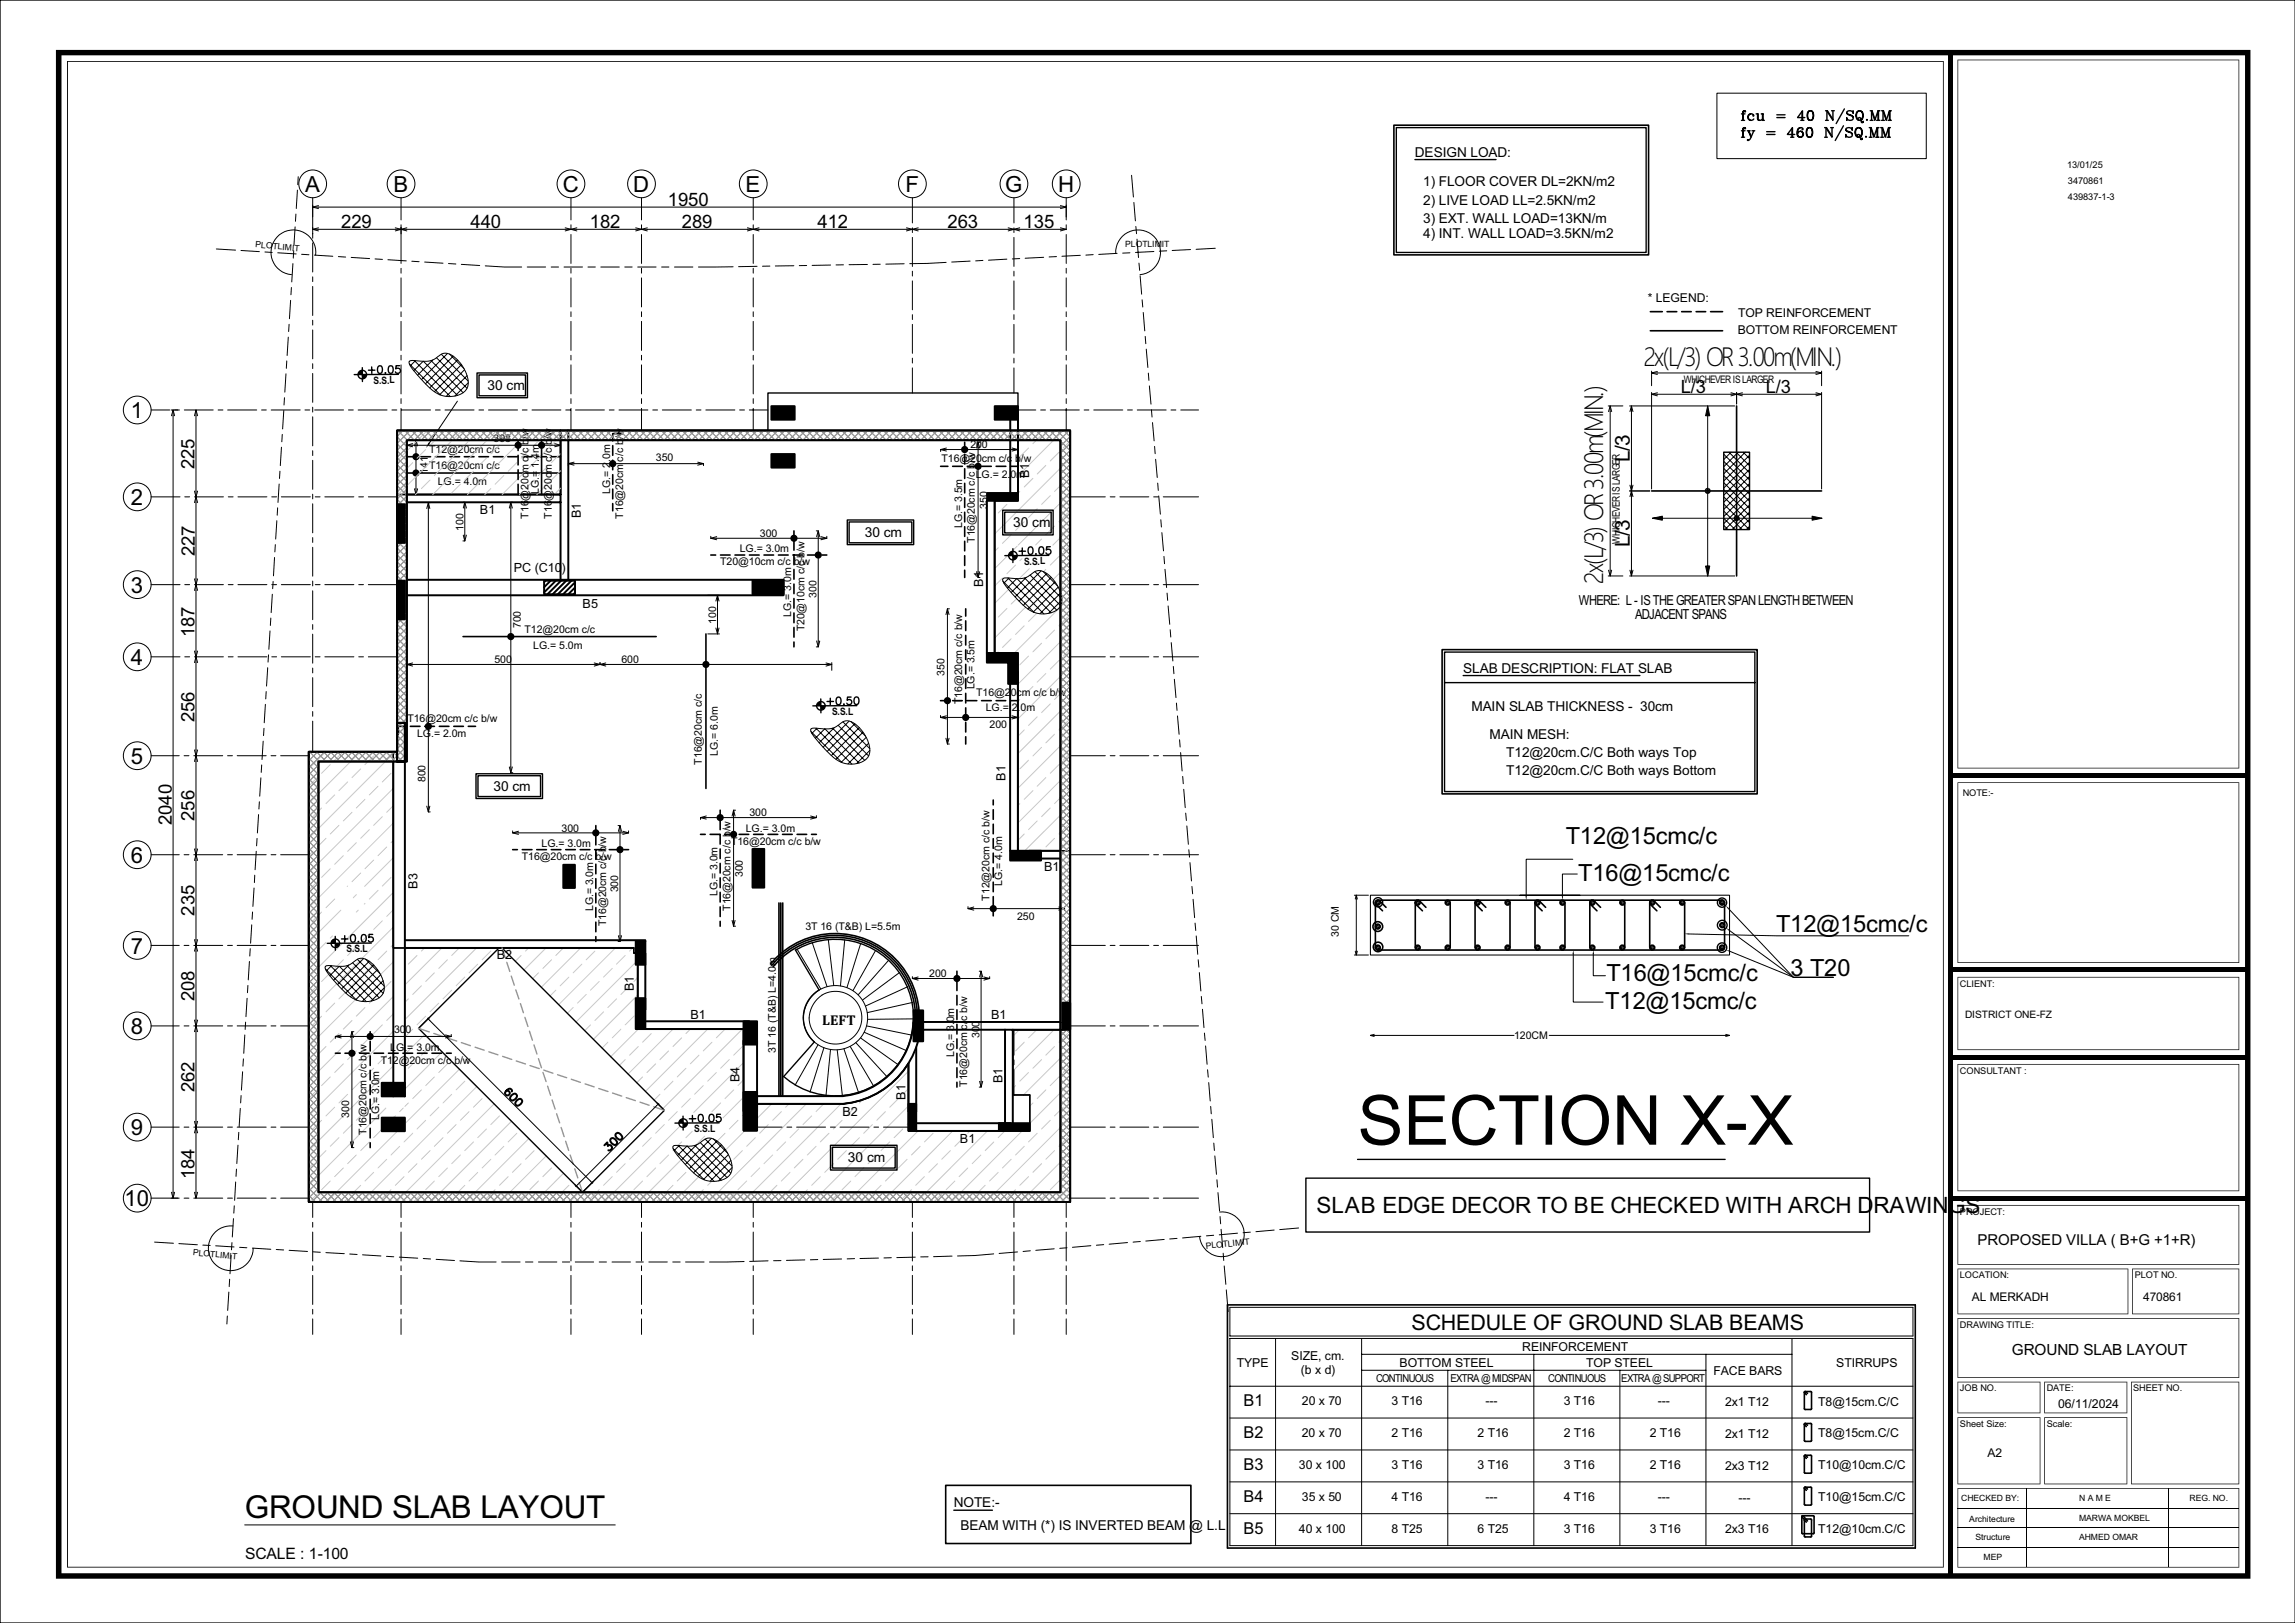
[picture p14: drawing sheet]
<svg xmlns="http://www.w3.org/2000/svg" width="420mm" height="297mm" viewBox="0 0 420 297" stroke-linecap="round" stroke-linejoin="round" font-family="sans-serif">
<defs><g id="words">
<text font-size="12.8" x="248.4" y="209.5">SECTION X-X</text>
<text font-size="5.9" x="44.8" y="277.8">GROUND SLAB LAYOUT</text>
<g font-size="4.6">
<text x="300.8" y="67">2x(L/3) OR 3.00m(MIN.)</text>
<text x="293.4" y="106.8" transform="rotate(-90 293.4 106.8)">2x(L/3) OR 3.00m(MIN.)</text>
</g>
<g font-size="4.4">
<text x="286.5" y="154.4">T12@15cmc/c</text>
<text x="288.8" y="161.3">T16@15cmc/c</text>
<text x="325" y="170.6">T12@15cmc/c</text>
<text x="294" y="179.5">T16@15cmc/c</text>
<text x="327.7" y="178.5">3 T20</text>
<text x="293.8" y="184.7">T12@15cmc/c</text>
</g>
<g font-size="4.1">
<text x="55.8" y="35.1">A</text>
<text x="72" y="35.1">B</text>
<text x="103" y="35.1">C</text>
<text x="115.9" y="35.1">D</text>
<text x="136.5" y="35.1">E</text>
<text x="165.7" y="35.1">F</text>
<text x="183.9" y="35.1">G</text>
<text x="193.6" y="35.1">H</text>
<text x="24" y="76.5">1</text>
<text x="24" y="92.4">2</text>
<text x="24" y="108.5">3</text>
<text x="24" y="121.7">4</text>
<text x="24" y="139.8">5</text>
<text x="24" y="157.9">6</text>
<text x="24" y="174.5">7</text>
<text x="24" y="189.2">8</text>
<text x="24" y="207.7">9</text>
<text x="22.8" y="220.7">10</text>
<text x="241" y="222">SLAB EDGE DECOR TO BE CHECKED WITH ARCH DRAWINGS</text>
</g>
<text font-size="4" x="258.3" y="243.3">SCHEDULE OF GROUND SLAB BEAMS</text>
<g font-size="3.8">
<text x="298.3" y="84.5" transform="rotate(-90 298.3 84.5)">L/3</text>
<text x="298.3" y="100.1" transform="rotate(-90 298.3 100.1)">L/3</text>
</g>
<g font-size="3.5">
<text x="62.4" y="41.7">229</text>
<text x="86.1" y="41.7">440</text>
<text x="108" y="41.7">182</text>
<text x="122.2" y="37.6">1950</text>
<text x="124.8" y="41.7">289</text>
<text x="149.6" y="41.8">412</text>
<text x="173.4" y="41.7">263</text>
<text x="187.3" y="41.7">135</text>
<text x="35.6" y="85.8" transform="rotate(-90 35.6 85.8)">225</text>
<text x="35.7" y="101.8" transform="rotate(-90 35.7 101.8)">227</text>
<text x="35.6" y="116.6" transform="rotate(-90 35.6 116.6)">187</text>
<text x="35.6" y="132.1" transform="rotate(-90 35.6 132.1)">256</text>
<text x="31.4" y="151" transform="rotate(-90 31.4 151)">2040</text>
<text x="35.6" y="150.2" transform="rotate(-90 35.6 150.2)">256</text>
<text x="35.6" y="167.6" transform="rotate(-90 35.6 167.6)">235</text>
<text x="35.6" y="183.2" transform="rotate(-90 35.6 183.2)">208</text>
<text x="35.6" y="199.8" transform="rotate(-90 35.6 199.8)">262</text>
<text x="35.6" y="215.7" transform="rotate(-90 35.6 215.7)">184</text>
</g>
<g font-size="3.4">
<text x="307.6" y="71.9">L/3</text>
<text x="323.2" y="71.9">L/3</text>
</g>
<g font-size="3">
<text x="227.6" y="257.4">B1</text>
<text x="227.6" y="263.2">B2</text>
<text x="227.6" y="269.1">B3</text>
<text x="227.6" y="274.9">B4</text>
<text x="227.6" y="280.7">B5</text>
</g>
<g font-size="2.9">
<text x="368.2" y="248">GROUND SLAB LAYOUT</text>
<text x="44.8" y="285.3">SCALE : 1-100</text>
</g>
<text font-size="2.8" x="361.9" y="227.7">PROPOSED VILLA ( B+G +1+R)</text>
<g font-size="2.6">
<text x="89.2" y="71.4">30 cm</text>
<text x="158.3" y="98.3">30 cm</text>
<text x="185.4" y="96.5">30 cm</text>
<text x="288.9" y="110.6">WHERE: L - IS THE GREATER SPAN LENGTH BETWEEN</text>
<text x="299.2" y="113.3">ADJACENT SPANS</text>
<text x="90.3" y="144.7">30 cm</text>
<text x="150.5" y="187.5">LEFT</text>
<text x="155.2" y="212.7">30 cm</text>
</g>
<g font-size="2.5">
<text x="258.9" y="28.7">DESIGN LOAD:</text>
<text x="260.4" y="34.1">1) FLOOR COVER DL=2KN/m2</text>
<text x="260.4" y="37.5">2) LIVE LOAD LL=2.5KN/m2</text>
<text x="260.4" y="40.8">3) EXT. WALL LOAD=13KN/m</text>
<text x="260.4" y="43.6">4) INT. WALL LOAD=3.5KN/m2</text>
<text x="267.8" y="123.1">SLAB DESCRIPTION: FLAT SLAB</text>
<text x="269.3" y="130.1">MAIN SLAB THICKNESS - 30cm</text>
<text x="272.6" y="135.2">MAIN MESH:</text>
<text x="275.7" y="138.6">T12@20cm.C/C Both ways Top</text>
<text x="275.7" y="141.9">T12@20cm.C/C Both ways Bottom</text>
<text x="174.6" y="275.8">NOTE:-</text>
<text x="175.8" y="280">BEAM WITH (*) IS INVERTED BEAM @ L.L</text>
</g>
<g font-size="2.3">
<text x="301.6" y="55.2">* LEGEND:</text>
<text x="318.1" y="57.9">TOP REINFORCEMENT</text>
<text x="318" y="61.2">BOTTOM REINFORCEMENT</text>
<text x="188.4" y="87.6" transform="rotate(-90 188.4 87.6)">B1</text>
<text x="87.8" y="94.1">B1</text>
<text x="106.3" y="94.8" transform="rotate(-90 106.3 94.8)">B1</text>
<text x="94" y="104.6">PC (C10)</text>
<text x="179.9" y="107.4" transform="rotate(-90 179.9 107.4)">B1</text>
<text x="106.6" y="111.2">B5</text>
<text x="184" y="142.9" transform="rotate(-90 184 142.9)">B1</text>
<text x="191.1" y="159.4">B1</text>
<text x="76.4" y="162.6" transform="rotate(-90 76.4 162.6)">B3</text>
<text x="90.9" y="175.6">B2</text>
<text x="116" y="181.4" transform="rotate(-90 116 181.4)">B1</text>
<text x="126.4" y="186.4">B1</text>
<text x="181.4" y="186.4">B1</text>
<text x="135.3" y="198" transform="rotate(-90 135.3 198)">B4</text>
<text x="165.7" y="201.2" transform="rotate(-90 165.7 201.2)">B1</text>
<text x="183.5" y="198.2" transform="rotate(-90 183.5 198.2)">B1</text>
<text x="154.2" y="204.2">B2</text>
<text x="175.7" y="209.1">B1</text>
<text x="226.3" y="250.1">TYPE</text>
<text x="236.3" y="248.8">SIZE, cm.</text>
<text x="238.1" y="251.5">(b x d)</text>
<text x="256.1" y="250.1">BOTTOM STEEL</text>
<text x="278.6" y="247.2">REINFORCEMENT</text>
<text x="290.3" y="250.1">TOP STEEL</text>
<text x="313.6" y="251.6">FACE BARS</text>
<text x="336" y="250.1">STIRRUPS</text>
<text x="238.2" y="257.1">20 x 70</text>
<text x="254.7" y="257.1">3 T16</text>
<text x="271.9" y="257.1">---</text>
<text x="286.2" y="257.1">3 T16</text>
<text x="303.4" y="257.1">---</text>
<text x="315.7" y="257.3">2x1 T12</text>
<text x="332.8" y="257.2">T8@15cm.C/C</text>
<text x="376.7" y="257.7">06/11/2024</text>
<text x="238.2" y="262.9">20 x 70</text>
<text x="254.7" y="262.9">2 T16</text>
<text x="270.4" y="262.9">2 T16</text>
<text x="286.2" y="262.9">2 T16</text>
<text x="301.9" y="262.9">2 T16</text>
<text x="315.7" y="263.1">2x1 T12</text>
<text x="332.8" y="263">T8@15cm.C/C</text>
<text x="237.7" y="268.8">30 x 100</text>
<text x="254.7" y="268.8">3 T16</text>
<text x="270.4" y="268.8">3 T16</text>
<text x="286.2" y="268.8">3 T16</text>
<text x="301.9" y="268.8">2 T16</text>
<text x="315.7" y="268.9">2x3 T12</text>
<text x="332.8" y="268.9">T10@10cm.C/C</text>
<text x="238.2" y="274.6">35 x 50</text>
<text x="254.7" y="274.6">4 T16</text>
<text x="271.9" y="274.6">---</text>
<text x="286.2" y="274.6">4 T16</text>
<text x="303.4" y="274.6">---</text>
<text x="318.1" y="274.8">---</text>
<text x="332.8" y="274.7">T10@15cm.C/C</text>
<text x="237.7" y="280.4">40 x 100</text>
<text x="254.7" y="280.4">8 T25</text>
<text x="270.4" y="280.4">6 T25</text>
<text x="286.2" y="280.4">3 T16</text>
<text x="301.9" y="280.4">3 T16</text>
<text x="315.7" y="280.6">2x3 T16</text>
<text x="332.8" y="280.6">T12@10cm.C/C</text>
</g>
<g font-size="2.2">
<text x="68.3" y="70.2">S.S.L</text>
<text x="152.3" y="130.8">S.S.L</text>
<text x="63.4" y="174.3">S.S.L</text>
<text x="360.9" y="238.1">AL MERKADH</text>
<text x="392.2" y="238.1">470861</text>
<text x="363.7" y="266.7">A2</text>
</g>
<g font-size="2.1">
<text x="187.4" y="103.3">S.S.L</text>
<text x="127" y="207.2">S.S.L</text>
</g>
<g font-size="2">
<text x="78.6" y="82.9">T12@20cm c/c</text>
<text x="90.3" y="81">398</text>
<text x="177.6" y="82">200</text>
<text x="78.3" y="86.7" transform="rotate(-90 78.3 86.7)">141</text>
<text x="78.6" y="85.8">T16@20cm c/c</text>
<text x="80.1" y="88.7">LG.= 4.0m</text>
<text x="120" y="84.3">350</text>
<text x="172.3" y="84.5">T16@20cm c/c b/w</text>
<text x="178.6" y="87.5">LG.= 2.0m</text>
<text x="96.7" y="94.9" transform="rotate(-90 96.7 94.9)">T16@20cm c/c b/w</text>
<text x="98.6" y="90.4" transform="rotate(-90 98.6 90.4)">LG.= 1.4m</text>
<text x="101" y="94.9" transform="rotate(-90 101 94.9)">T16@20cm c/c b/w</text>
<text x="111.6" y="90.4" transform="rotate(-90 111.6 90.4)">LG.= 2.0m</text>
<text x="114" y="94.9" transform="rotate(-90 114 94.9)">T16@20cm c/c b/w</text>
<text x="180.7" y="93.2" transform="rotate(-90 180.7 93.2)">350</text>
<text x="84.8" y="97.2" transform="rotate(-90 84.8 97.2)">100</text>
<text x="135.4" y="101.1">LG.= 3.0m</text>
<text x="139.1" y="98.2">300</text>
<text x="176.1" y="96.6" transform="rotate(-90 176.1 96.6)">LG.= 3.5m</text>
<text x="178.4" y="99.3" transform="rotate(-90 178.4 99.3)">T16@20cm c/c b/w</text>
<text x="131.8" y="103.5">T20@10cm c/c b/w</text>
<text x="144.8" y="112.9" transform="rotate(-90 144.8 112.9)">LG.= 3.0m</text>
<text x="149.4" y="109.4" transform="rotate(-90 149.4 109.4)">300</text>
<text x="95.3" y="115" transform="rotate(-90 95.3 115)">700</text>
<text x="96" y="115.8">T12@20cm c/c</text>
<text x="97.6" y="118.7">LG.= 5.0m</text>
<text x="131.1" y="114.2" transform="rotate(-90 131.1 114.2)">100</text>
<text x="147.2" y="115.6" transform="rotate(-90 147.2 115.6)">T20@10cm c/c b/w</text>
<text x="90.5" y="121.4">500</text>
<text x="113.7" y="121.4">600</text>
<text x="172.9" y="123.7" transform="rotate(-90 172.9 123.7)">350</text>
<text x="176.1" y="128.9" transform="rotate(-90 176.1 128.9)">T16@20cm c/c b/w</text>
<text x="178.4" y="126.2" transform="rotate(-90 178.4 126.2)">LG.= 3.5m</text>
<text x="178.7" y="127.3">T16@20cm c/c b/w</text>
<text x="180.4" y="130.1">LG.= 2.0m</text>
<text x="74.6" y="132">T16@20cm c/c b/w</text>
<text x="76.3" y="134.8">LG.= 2.0m</text>
<text x="181.1" y="133.3">200</text>
<text x="77.9" y="143.1" transform="rotate(-90 77.9 143.1)">800</text>
<text x="128.5" y="139.9" transform="rotate(-90 128.5 139.9)">T16@20cm c/c</text>
<text x="131.4" y="138.3" transform="rotate(-90 131.4 138.3)">LG.= 6.0m</text>
<text x="137.1" y="149.4">300</text>
<text x="99.1" y="155">LG.= 3.0m</text>
<text x="102.8" y="152.2">300</text>
<text x="133.8" y="154.6">T16@20cm c/c b/w</text>
<text x="136.5" y="152.2">LG.= 3.0m</text>
<text x="95.5" y="157.4">T16@20cm c/c b/w</text>
<text x="136" y="160.5" transform="rotate(-90 136 160.5)">300</text>
<text x="108.5" y="166.8" transform="rotate(-90 108.5 166.8)">LG.= 3.0m</text>
<text x="113.1" y="163.3" transform="rotate(-90 113.1 163.3)">300</text>
<text x="131.3" y="164" transform="rotate(-90 131.3 164)">LG.= 3.0m</text>
<text x="133.7" y="166.7" transform="rotate(-90 133.7 166.7)">T16@20cm c/c b/w</text>
<text x="181.1" y="164.8" transform="rotate(-90 181.1 164.8)">T12@20cm c/c b/w</text>
<text x="183.4" y="162.1" transform="rotate(-90 183.4 162.1)">LG.= 4.0m</text>
<text x="110.9" y="169.5" transform="rotate(-90 110.9 169.5)">T16@20cm c/c b/w</text>
<text x="147.4" y="170.2">3T 16 (T&amp;B) L=5.5m</text>
<text x="186.1" y="168.3">250</text>
<text x="245" y="171.4" transform="rotate(-90 245 171.4)">30 CM</text>
<text x="170" y="178.8">200</text>
<text x="72.1" y="189">300</text>
<text x="179.2" y="190" transform="rotate(-90 179.2 190)">300</text>
<text x="277.1" y="190.2">120CM</text>
<text x="69.7" y="194.6">T12@20cm c/c b/w</text>
<text x="71.4" y="192.2">LG.= 3.0m</text>
<text x="142" y="192.6" transform="rotate(-90 142 192.6)">3T 16 (T&amp;B) L=4.0m</text>
<text x="174.6" y="193.4" transform="rotate(-90 174.6 193.4)">LG.= 3.0m</text>
<text x="177" y="198.9" transform="rotate(-90 177 198.9)">T16@20cm c/c b/w</text>
<text x="63.9" y="204.6" transform="rotate(-90 63.9 204.6)">300</text>
<text x="67.1" y="207.7" transform="rotate(-90 67.1 207.7)">T16@20cm c/c b/w</text>
<text x="69.4" y="205" transform="rotate(-90 69.4 205)">LG.= 3.0m</text>
<text x="251.8" y="252.9">CONTINUOUS</text>
<text x="265.4" y="252.9">EXTRA @ MIDSPAN</text>
<text x="283.3" y="252.9">CONTINUOUS</text>
<text x="296.7" y="252.9">EXTRA @ SUPPORT</text>
</g>
<g font-size="1.9">
<text x="308.2" y="70">WHICHEVER IS LARGER</text>
<text x="296.4" y="99.5" transform="rotate(-90 296.4 99.5)">WHICHEVER IS LARGER</text>
<text x="359.6" y="186.3">DISTRICT ONE-FZ</text>
</g>
<g font-size="1.7">
<text x="378.3" y="30.7">13/01/25</text>
<text x="378.4" y="33.6">3470861</text>
<text x="378.4" y="36.5">439837-1-3</text>
<text x="359.2" y="145.7">NOTE:-</text>
<text x="358.7" y="180.6">CLIENT:</text>
<text x="358.7" y="196.5">CONSULTANT :</text>
<text x="358.7" y="222.3">PROJECT:</text>
<text x="358.7" y="233.9">LOCATION:</text>
<text x="390.7" y="233.9">PLOT NO.</text>
<text x="358.7" y="243">DRAWING TITLE:</text>
<text x="358.7" y="254.6">JOB NO.</text>
<text x="374.6" y="254.6">DATE:</text>
<text x="390.4" y="254.6">SHEET NO.</text>
<text x="358.7" y="261.1">Sheet Size:</text>
<text x="374.6" y="261.1">Scale:</text>
</g>
<g font-size="1.6">
<text x="46.7" y="45.3" transform="rotate(5 46.7 45.3)">PLOTLIMIT</text>
<text x="205.9" y="45.3">PLOTLIMIT</text>
<text x="35.3" y="229.7" transform="rotate(5 35.3 229.7)">PLOTLIMIT</text>
<text x="220.7" y="228.6" transform="rotate(-6 220.7 228.6)">PLOTLIMIT</text>
<text x="358.9" y="274.6">CHECKED BY:</text>
<text x="380.5" y="274.7">N A M E</text>
<text x="400.7" y="274.7">REG. NO.</text>
<text x="360.4" y="278.4">Architecture</text>
<text x="361.5" y="281.7">Structure</text>
<text x="380.5" y="281.9">AHMED OMAR</text>
<text x="380.5" y="278.3">MARWA MOKBEL</text>
<text x="363" y="285.5">MEP</text>
</g>
</g></defs>
<g fill="none" stroke="#c7c8ca" stroke-width=".18">
<path d="M74.7 79.1l-1.6 1.6M78.2 78.8l-5.5 5.5M80.3 79.9l-1.6 1.6M81.4 78.8l-.3 .3M84.6 78.8l-11.8 11.7M87.7 78.8l-1.1 1.1M90.9 78.8l-11.7 11.7M93.8 79.1l-1.6 1.6M97.3 78.8l-11.8 11.7M99.3 79.9l-1.5 1.6M100.4 78.8l-.3 .3M102.6 79.8l-10.7 10.7"/>
<path d="M188.2 78.8l-1.9 1.9M190.6 79.6l-1.6 1.6M191.4 78.8h.1M194.6 78.8l-8.3 8.3M73.1 87l-.4 .5M75.5 84.7l-1.6 1.5M76.3 90.2l-.3 .3M77.9 82.3l-1.6 1.6M78.7 87.8l-1.6 1.6M81.1 85.4l-1.6 1.6M83.5 83.1l-1.6 1.6M84.3 88.6l-1.6 1.6"/>
<path d="M85.8 80.7l-1.5 1.6M86.6 86.2l-1.5 1.6M89 83.9l-1.6 1.5M89.8 89.4l-1.1 1.1M91.4 81.5l-1.6 1.6M92.2 87l-1.6 1.6M94.6 84.7l-1.6 1.5M95.4 90.2l-.3 .3M97 82.3l-1.6 1.6M97.8 87.8l-1.6 1.6M100.1 85.4l-1.6 1.6M102.5 83.1l-1.6 1.6"/>
<path d="M102.6 86.2l-4.4 4.3M102.6 89.3l-.9 .9M184.3 92.3l-1.6 1.6M185 97.9l-1.5 1.5M186.2 99.9l-1 1M186.6 89.9l-.3 .4M187.4 95.5l-1.5 1.6M188.2 82l-1.6 1.6M189 87.5l-1.6 1.6M189.8 93.1l-1.6 1.6M190.6 98.6l-1.1 1.1M191.4 85.2l-1.6 1.6"/>
<path d="M192.2 90.7l-1.6 1.6M193 96.3l-1.6 1.6M193.8 82.8l-1.6 1.6M194.6 88.3l-1.6 1.6M195.4 93.9l-1.6 1.6M195.8 96.6l-3.1 3.2M195.8 83.9l-13.8 13.8M195.8 90.2l-9.5 9.5M195.8 80.7l-1.2 1.3M195.8 87.1l-.4 .4M195.8 99.8l-1.2 1.2M182.7 119.3l-.2 .2"/>
<path d="M182.7 100.2l-.7 .7M183.5 105.8l-1.5 1.4M184.3 111.3l-1.6 1.6M184.6 107.9l-2.6 2.5M184.6 101.5l-2.6 2.6M185 116.9l-1.5 1.6M185.9 103.4l-1.6 1.6M186.1 109.5l-1.1 1M187 102.2l-.4 .4M187.4 114.5l-1.5 1.6M187.7 111.1l-5.7 5.7M188.4 104.1l-1.9 1.8"/>
<path d="M189.7 112.2l-1.5 1.5M190.6 117.7l-1.6 1.6M191.4 104.2l-.4 .4M193 115.3l-1.6 1.6M193.8 101.8l-1.6 1.6M194.6 107.4l-.7 .6M195.4 112.9l-1.6 1.6M195.8 102.9l-3.1 3.2M195.8 109.3l-10.2 10.2M195.8 115.6l-9.5 9.6M195.8 106.1l-.4 .5M195.8 118.8l-1.2 1.3"/>
<path d="M59.6 137.6l-3.1 3.1M60.4 139.9l-1.5 1.6M62.8 137.6l-1.6 1.5M66 137.6l-9.5 9.4M68.4 138.3l-1.6 1.6M72 137.9l-15.5 15.5M186.6 128l-.3 .4M187.4 133.6l-1.1 1.1M188.2 120.1l-1.6 1.6M188.2 139.1l-1.6 1.6M189 125.6l-1.6 1.6M189.8 131.2l-1.6 1.6"/>
<path d="M190.6 136.7l-1.6 1.6M191.4 123.2l-1.6 1.6M192.2 128.8l-1.6 1.6M193 134.4l-1.6 1.5M193.8 120.9l-1.6 1.6M193.8 139.9l-1.6 1.6M194.6 126.4l-1.6 1.6M195.4 132l-1.6 1.6M195.8 122l-9.5 9.6M195.8 128.3l-9.5 9.6M195.8 134.7l-9.5 9.6M195.8 125.2l-.4 .4"/>
<path d="M195.8 137.9l-1.2 1.2M57.3 155.8l-.8 .8M58.1 142.3l-1.6 1.6M58.9 147.9l-1.6 1.5M59.7 153.4l-1.6 1.6M60.4 159l-1.5 1.6M61.2 145.5l-1.5 1.6M62 151l-1.6 1.6M62.8 156.6l-1.6 1.6M63.6 143.1l-1.6 1.6M64.4 148.6l-1.6 1.6M65.2 154.2l-1.6 1.6"/>
<path d="M66 140.7l-1.6 1.6M66 159.8l-1.6 1.5M66.8 146.3l-1.6 1.6M67.6 151.8l-1.6 1.6M68.4 157.4l-1.6 1.6M69.2 143.9l-1.6 1.6M70 149.4l-1.6 1.6M70.8 155l-1.6 1.6M71.6 141.5l-1.6 1.6M72 144.3l-15.5 15.4M72 150.6l-15.5 15.5M72 157l-5.3 5.2"/>
<path d="M72 147.4l-1.2 1.2M72 153.8l-.4 .4M186.6 147.1l-.3 .3M187.4 152.6l-1.1 1.2M189 144.7l-1.6 1.6M189.8 150.2l-1.6 1.6M191.4 142.3l-1.6 1.6M192.2 147.9l-1.6 1.5M193 153.4l-1.6 1.6M194.6 145.5l-1.6 1.6M195.4 151l-1.6 1.6M195.8 141l-9.5 9.6"/>
<path d="M195.8 147.4l-8.3 8.3M195.8 144.2l-.4 .5M195.8 153.7l-1.9 2M57.3 174.8l-.8 .8M58.1 161.3l-1.6 1.6M58.9 166.9l-1.6 1.6M59.7 172.5l-1.6 1.5M60.4 178l-1.5 1.6M60.8 171.3l-.4 .4M61.2 164.5l-1.5 1.6M62.4 166.6l-5.9 5.8M62.8 175.6l-1.6 1.6"/>
<path d="M63.6 162.1l-.1 .1M65.2 173.3l-1.6 1.5M65.2 163.7l-.5 .6M65.6 166.5l-.4 .4M66 178.8l-1.6 1.6M66.8 165.3l-.1 .1M67.6 170.9l-1.6 1.6M68.4 176.4l-1.6 1.6M69.2 162.9l-1.6 1.6M70 168.5l-1.6 1.6M70.8 174l-1.6 1.6M71.6 160.6l-1.6 1.5"/>
<path d="M71.6 179.6l-1.6 1.6M72 163.3l-15.5 15.5M72 169.7l-15.5 15.4M72 176l-15.5 15.5M72 166.5l-1.2 1.2M72 172.8l-.4 .5M74.5 173.5l-.4 .4M76.3 174.8l-1.6 1.6M77.7 173.5l-.6 .5M79.5 178l-1.6 1.6M80.9 173.5l-6.8 6.7M81.9 175.6l-1.6 1.6"/>
<path d="M84 173.5l-1.3 1.3M85.1 178.8l-1.6 1.6M87.2 173.5l-13.1 13.1M87.4 176.4l-1.6 1.6M89.8 174l-1.6 1.6M93.6 173.5l-.9 .8M95.4 174.8l-1.1 1.1M96.7 173.5l-.5 .5M98.5 178l-1 1.1M99.9 173.5l-4 4M100.9 175.6l-1.6 1.6M103.1 173.5l-1.4 1.3"/>
<path d="M104.1 178.8l-1.6 1.6M106.3 173.5l-7.2 7.2M106.5 176.4l-1.6 1.6M108.9 174l-1.6 1.6M109.7 179.6l-1.6 1.6M112 177.2l-1.5 1.6M112.6 173.5l-10.4 10.3M114.4 174.8l-1.6 1.6M115.8 173.5l-.6 .5M116.7 175.7l-11.3 11.3M116.7 178.9l-.7 .7M57.3 193.9l-.8 .8"/>
<path d="M58.1 180.4l-1.6 1.6M58.1 199.4l-1.6 1.6M58.9 186l-1.6 1.5M59.7 191.5l-1.6 1.6M60.4 197.1l-1.5 1.6M61.2 183.6l-1.5 1.6M62 189.1l-1.6 1.6M62.8 194.7l-1.6 1.6M63.6 181.2l-1.6 1.6M64.4 186.7l-1.6 1.6M65.2 192.3l-1.6 1.6M66 197.9l-1.6 1.5"/>
<path d="M66.8 184.4l-1.6 1.6M67.6 189.9l-1.6 1.6M68.4 195.5l-1.6 1.6M69.2 182l-1.6 1.6M70 187.5l-1.6 1.6M70.8 193.1l-1.6 1.6M71.6 198.7l-1.6 1.5M72 182.4l-15.5 15.4M72 188.7l-15.5 15.5M72 195.1l-15.5 15.4M72 185.5l-1.2 1.2M72 191.9l-.4 .4"/>
<path d="M74.7 182.8l-.6 .6M75.5 188.3l-1.4 1.5M76.3 193.9l-1.6 1.6M77.1 180.4l-1.6 1.6M77.1 199.4l-1.6 1.6M77.7 189.3l-3.6 3.6M77.9 186l-1.6 1.5M78.7 191.5l-1.6 1.6M79.5 197.1l-1.6 1.6M80.3 183.6l-1.6 1.6M80.9 192.5l-6.8 6.8M81.9 194.7l-1.6 1.6"/>
<path d="M82.7 181.2l-1.6 1.6M84.1 195.7l-10 9.9M85.1 197.9l-1.6 1.5M87.3 198.8l-21.2 21.2M101.7 181.2l-1 1.1M104.9 184.4l-1.1 1M107.3 182l-1.6 1.6M108.1 187.5l-1.1 1.1M110.5 185.2l-1.6 1.5M111.2 190.7l-1 1.1M112.8 182.8l-1.6 1.6M113.6 188.3l-1.6 1.6"/>
<path d="M114.4 193.9l-1 1.1M115.2 180.4l-1.6 1.6M116 186l-1.6 1.5M116.7 182.1l-8.1 8.1M116.8 191.5l-1.6 1.6M116.8 188.3l-5 5.1M117.6 197.1l-1.1 1M119.2 189.1l-1.6 1.6M120 194.7l-1.6 1.6M120 188.3h.1M122.4 192.3l-1.6 1.6M123.2 197.9l-1.6 1.5"/>
<path d="M123.2 188.3l-8.3 8.2M124.7 189.9l-1.5 1.6M125.5 195.5l-1.6 1.6M126.4 188.3l-.9 .8M127.9 193.1l-1.6 1.6M128.7 198.7l-1.6 1.5M129.5 188.3l-11.4 11.4M130.3 190.7l-1.6 1.6M131.1 196.3l-1.6 1.6M132.7 188.3l-1.6 1.6M133.5 193.9l-1.6 1.6M134.3 199.4l-1.6 1.6"/>
<path d="M135.9 191.5l-1.6 1.6M135.9 188.3l-14.6 14.6M136.1 194.4l-9.2 9.2M136.1 197.6l-1 1.1M166.3 196l-24 24M166.3 199.2l-1.1 1M185.9 198.7l-.6 .5M186.6 188.4l-1.3 1.2M187.4 190.7l-1.5 1.6M188.2 196.3l-1.6 1.6M189.7 188.4l-1.5 1.5M190.6 193.9l-1.6 1.6"/>
<path d="M191.4 199.4l-1.6 1.6M192.9 188.4l-7.6 7.6M193 191.5l-1.6 1.6M193.8 197.1l-1.6 1.6M195.4 189.1l-1.6 1.6M195.8 191.8l-8.5 8.6M195.8 198.2l-7.3 7.4M195.8 195l-1.2 1.3M57.3 212.9l-.8 .8M58.1 218.5l-1.5 1.5M58.9 205l-1.6 1.6M59.7 210.6l-1.6 1.5"/>
<path d="M60.4 216.1l-1.5 1.6M61.2 202.6l-1.5 1.6M62 208.2l-1.6 1.6M62.8 213.7l-1.6 1.6M63.6 200.2l-1.6 1.6M63.6 219.3l-.6 .7M64.4 205.8l-1.6 1.6M65.2 211.4l-1.6 1.5M66 216.9l-1.6 1.6M66.8 203.4l-1.6 1.6M67.6 209l-1.6 1.6M68.4 214.5l-1.6 1.6"/>
<path d="M69.2 201l-1.6 1.6M70 206.6l-1.6 1.6M70.6 202.8l-14.1 14.1M70.8 212.1l-1.6 1.6M71.6 217.7l-1.6 1.6M72.4 204.2l-1.4 1.4M72.7 207l-12.9 13M73.1 209.8l-1.5 1.6M73.8 202.8l-.7 .6M73.9 215.3l-1.5 1.6M74.7 201.8l-.6 .7M75.5 207.4l-1.6 1.6"/>
<path d="M76.3 212.9l-1.6 1.6M77.1 218.5l-1.4 1.5M77.9 205l-1.6 1.6M78.7 210.6l-1.6 1.5M79.5 216.1l-1.6 1.6M80.3 202.6l-1.6 1.6M81.1 208.2l-1.6 1.6M81.9 213.7l-1.6 1.6M82.7 200.2l-1.6 1.6M82.7 219.3l-.7 .7M83.5 205.8l-1.6 1.6M84.3 211.4l-1.6 1.5"/>
<path d="M85.1 216.9l-1.6 1.6M85.8 203.4l-1.5 1.6M86.6 209l-1.5 1.6M87.4 214.5l-1.6 1.6M88.2 201l-1.6 1.6M89 206.6l-1.6 1.6M89.8 212.1l-1.6 1.6M90.4 202l-17.9 18M90.6 217.7l-1.6 1.6M91.4 204.2l-1.6 1.6M92.2 209.8l-1.6 1.6M93 215.3l-1.6 1.6"/>
<path d="M93.6 205.2l-14.8 14.8M94.6 207.4l-1.6 1.6M95.4 212.9l-1.6 1.6M96.2 218.5l-1.5 1.5M96.8 208.4l-11.6 11.6M97.8 210.6l-1.6 1.5M98.5 216.1l-1.5 1.6M100 211.5l-8.5 8.5M100.9 213.7l-1.6 1.6M101.7 219.3l-.6 .7M103.1 214.7l-5.2 5.3M104.1 216.9l-1.6 1.6"/>
<path d="M106.3 217.9l-2.1 2.1M109.7 217.7l-1.6 1.6M112 215.3l-1.5 1.6M114.4 212.9l-1.6 1.6M115.2 218.5l-1.4 1.5M116.8 210.6l-1.6 1.5M117.6 216.1l-1.6 1.6M119.2 208.2l-1.6 1.6M120 213.7l-1.6 1.6M120.8 200.2l-1.1 1.1M120.8 219.3l-.7 .7M121.6 205.8l-1.6 1.6"/>
<path d="M122.4 211.4l-1.6 1.5M123.2 216.9l-1.6 1.6M123.3 210.4l-.1 .2M123.9 203.4l-1.5 1.6M124.4 206.1l-13.8 13.9M124.7 212.2l-7.8 7.8M124.7 209l-.6 .6M125.5 214.5l-1.6 1.6M125.8 204.7l-.2 .3M126.3 201l-1.6 1.6M126.7 207l-1.2 1.2M127.9 215.4l-4.6 4.6"/>
<path d="M128.6 205.1l-.5 .5M128.7 217.7l-1.6 1.6M129 207.9l-1.7 1.7M130.2 216.2l-.7 .7M131.3 205.6l-.1 .1M131.9 201.8l-1.6 1.6M132.7 207.4l-1.5 1.4M134.3 218.5l-1.5 1.5M135.1 205l-1.6 1.6M135.9 210.6l-1.6 1.5M136.1 200.8l-3.8 3.8M136.1 204l-.2 .2"/>
<path d="M136.3 206.9l-3.5 3.5M136.6 216.1l-1.5 1.6M137.4 202.6l-.7 .8M138.2 208.2l-1.6 1.6M139 213.7l-1.6 1.6M139.8 219.3l-.6 .7M140.6 205.8l-1.6 1.6M141.2 202l-2.7 2.7M141.4 211.4l-1.6 1.5M142.2 216.9l-1.6 1.6M143 203.4l-1.6 1.6M143.8 209l-1.6 1.6"/>
<path d="M144.4 202l-.6 .6M144.6 214.5l-1.6 1.6M146.2 206.6l-1.6 1.6M146.9 212.1l-1.5 1.6M147.6 202l-18 18M147.8 217.7l-1.6 1.6M148.5 204.2l-1.6 1.6M149.3 209.8l-1.5 1.6M150.1 215.3l-1.6 1.6M150.7 202l-1.4 1.4M151.7 207.4l-1.6 1.6M152.5 212.9l-1.6 1.6"/>
<path d="M153.3 218.5l-1.4 1.5M153.9 202l-17.9 18M154.1 205l-1.6 1.6M154.9 210.6l-1.6 1.5M155.7 216.1l-1.6 1.6M156.5 202.6l-1.6 1.6M157.3 208.2l-1.6 1.6M157.8 201.3l-.5 .5M158.1 213.7l-1.6 1.6M158.9 219.3l-.7 .7M159.6 205.8l-1.5 1.6M160.5 211.4l-1.6 1.5"/>
<path d="M161.2 216.9l-1.6 1.6M162 203.4l-1.5 1.6M162.8 209l-1.6 1.6M163.6 214.5l-1.6 1.6M164.4 201l-1.6 1.6M165.2 206.6l-1.6 1.6M166 212.1l-1.6 1.6M166.3 202.4l-17.6 17.6M166.3 205.6l-.3 .2M166.8 217.7l-1.6 1.6M168 207l-13 13M168.4 209.8l-1.6 1.6"/>
<path d="M169.2 215.3l-1.6 1.6M170.8 207.4l-1.6 1.6M171.6 212.9l-1.6 1.6M172.3 218.5l-1.4 1.5M173.9 210.6l-1.6 1.5M174.4 207l-13 13M174.7 216.1l-1.5 1.6M176.3 208.2l-1.6 1.6M177.1 213.7l-1.6 1.6M177.5 207l-.4 .4M177.9 219.3l-.6 .7M179.5 211.4l-1.6 1.5"/>
<path d="M180.3 216.9l-1.6 1.6M180.7 207l-13 13M181.9 209l-1.6 1.6M182.7 214.5l-1.6 1.6M183.9 207l-1.2 1.2M185 212.1l-1.5 1.6M185.9 217.7l-1.6 1.6M187.1 207l-13 13M187.4 209.8l-1.5 1.6M188.2 215.3l-1.6 1.6M189 201.8l-.5 .6M189.8 207.4l-1.6 1.6"/>
<path d="M190.6 212.9l-1.6 1.6M191.4 218.5l-1.4 1.5M192.2 205l-1.6 1.6M193 210.6l-1.6 1.5M193.8 216.1l-1.6 1.6M194.6 202.6l-1.6 1.6M195.4 208.2l-1.6 1.6M195.8 204.5l-15.4 15.5M195.8 210.9l-9 9.1M195.8 217.2l-2.7 2.8M195.8 201.4l-.4 .4M195.8 214.1l-1.2 1.2"/>
</g>
<g fill="none" stroke="#000" stroke-width=".25">
<path d="M10.7 9.6v278.8zM337.5 19.9l-1.5 2.7M357 9.6v278.5M255.5 23.4h45.8v22.8h-45.8zM258.9 29.2h14.9M318.7 23.9h.7M318.7 25.1h.6M318.7 20.8h.7M318.7 22h.6M319.2 23.4l-.2 .2v1.5M319.2 20.3l-.2 .2v1.5M319.4 23.4v.2v-.2l-.5 .2v1.5"/>
<path d="M319.4 20.4v.1v-.2l-.5 .2v1.5M319.8 23.9h.5M319.9 23.9l.6 1.2M320 23.9l.5 1M320.4 20.8a.62 .62 0 0 0-.5 .6 .62 .62 0 0 0 .5 .6M320.6 23.9h.5M320.9 21.1v.2l.1-.1a.6 .6 0 0 0-.9-.2 .6 .6 0 0 0 0 .9 .6 .6 0 0 0 .9-.1M321 23.9l-.5 1.2a.68 .68 0 0 1-.6 .6v-.2v.1M321.4 20.8h.3v1l.3 .2M321.6 20.8v1a.52 .52 0 0 0 .9 0M322.3 20.8h.3v1.2M322.5 20.8v1.2h.4"/>
<path d="M323.3 24.1h1.5M323.3 24.6h1.5M325.2 21h1.5M325.2 21.5h1.5M327.7 25.1h.6M327.9 23.5v1.6M328.5 24.6h-1.4l.9-1.2v1.7M329.5 23.4a1.05 1.05 0 0 0-.1 1.7M329.6 22h.5M329.6 24l.1 .1a.57 .57 0 0 1 .3 .6 .57 .57 0 0 1-.4 .4M329.8 20.4v1.6M329.9 23.6v.2l.1-.2a.61 .61 0 0 0-.8-.2 .61 .61 0 0 0-.3 .7v.5a.57 .57 0 0 0 .6 .6 .57 .57 0 0 0 .5-.7 .57 .57 0 0 0-.8-.4l-.2 .4"/>
<path d="M330.3 21.5h-1.3l.9-1.2v1.7M331.1 23.4a1 1 0 0 0 0 1.7h.1a.96 .96 0 0 0 .5-1.4 .49 .49 0 0 0-.5-.4 .49 .49 0 0 0-.5 .4v1.1l.4 .3M331.2 23.4a1.11 1.11 0 0 1 0 1.7M331.2 20.3a1 1 0 0 0 0 1.7h.2a.96 .96 0 0 0 .4-1.4 .49 .49 0 0 0-.4-.3 .49 .49 0 0 0-.5 .3v1.1l.3 .3M331.4 20.3a1.11 1.11 0 0 1 0 1.7M333.9 25.1h.5M333.9 23.4h.4l1 1.5M334.1 22h.5M334.1 20.3h.3l1 1.6M334.2 23.4v1.7M334.3 20.3v1.7M335 23.4h.5"/>
<path d="M335.2 20.3h.5M335.3 23.4v1.7l-1-1.6M335.4 20.3v1.7l-1-1.6M337.4 23l-1.5 2.7M337.8 23.8l1 .5a.56 .56 0 0 1-.1 .8 .56 .56 0 0 1-.8-.2l-.1-.3v.5l.1-.2M338 20.7l1 .5a.56 .56 0 0 1-.1 .8 .56 .56 0 0 1-.9-.2v-.3v.5v-.2M338.9 23.6l.1-.2v.4a.62 .62 0 0 0-.6-.4 .62 .62 0 0 0-.6 .4l.2 .2 1 .5M339.1 20.5v-.2v.5a.62 .62 0 0 0-.5-.5 .62 .62 0 0 0-.6 .4l.1 .2 1 .5M339.8 24.9l.1-.2 .3-.1 .2 .3 .2 .6h.1l.1-.2M340 21.9l.1-.3 .2-.1 .2 .1 .1 .8h.3l.1-.2M340.1 23.4a.91 .91 0 0 0-.6 .9 .91 .91 0 0 0 .7 .8 .92 .92 0 0 0 .6-.9 .92 .92 0 0 0-.7-.8 1 1 0 0 0 0 1.7M340.2 20.3a.91 .91 0 0 0-.6 .9 .91 .91 0 0 0 .8 .8 .92 .92 0 0 0 .6-.9 .92 .92 0 0 0-.8-.8 1 1 0 0 0 0 1.7"/>
<path d="M340.2 23.4a1.03 1.03 0 0 1 0 1.7M340.4 20.3a1.03 1.03 0 0 1 0 1.7M340.4 24.9l.2 .5h.2M340.6 21.8l.1 .5h.3M341.4 25h.2zM341.6 21.9h.1zM342.1 25.1h.5M342.1 23.4h.3l.5 1.5M342.3 22h.5M342.3 20.3h.3l.5 1.5M342.3 25.1v-1.7l.6 1.7 .6-1.7v1.7M342.5 22v-1.7l.6 1.7 .6-1.7v1.7"/>
<path d="M343.3 25.1h.6M343.4 22h.6M343.5 23.4h.4M343.6 23.4v1.7M343.7 20.3h.3M343.8 20.3v1.7M344.2 25.1h.5M344.2 23.4h.3l.5 1.5M344.4 22h.5M344.4 20.3h.3l.5 1.5M344.4 25.1v-1.7l.6 1.7 .6-1.7v1.7M344.6 22v-1.7l.6 1.7 .6-1.7v1.7"/>
<path d="M345.4 25.1h.6M345.5 22h.6M345.6 23.4h.4M345.7 23.4v1.7M345.8 20.3h.3M345.9 20.3v1.7M66.3 67.3v2.5M67.4 67.7h1.2M68 67.2v1.1M69.3 67a.42 .42 0 0 1 .6 .2l.1 .3a.61 .61 0 0 1-.5 .8 .88 .88 0 0 1-.2-1.3zM70.5 68.3h.1zM71.2 67a.45 .45 0 0 1 .7 .2l.1 .3a.6 .6 0 0 1-.6 .8 .88 .88 0 0 1-.2-1.3z"/>
<path d="M72.7 78.8h29.9v11.7h-29.9zM72.9 68.5h-8.1M73.1 66.9h-.6l-.1 .6a.49 .49 0 0 1 .8 0 .49 .49 0 0 1-.1 .7 .49 .49 0 0 1-.7-.2M87.3 68.3h9.2v4.5h-9.2zM87.7 68.6h8.5v3.8h-8.5zM186.3 78.8h9.5v76.9h-9.5v-36.2h-4.3v-27.9h4.3zM155.1 95.2h12.1v4.5h-12.1zM155.4 95.5h11.5v3.8h-11.5zM183.5 93.4h9.2v4.5h-9.2zM183.9 93.7h8.5v3.8h-8.5zM315.5 82.8h4.7v14.1h-4.7zM185.4 100.4v2.5"/>
<path d="M186.5 100.9h1.2M187.1 100.3v1.2M188.3 100.2a.42 .42 0 0 1 .7 .1l.1 .4a.61 .61 0 0 1-.6 .8 .9 .9 0 0 1-.2-1.3zM189.5 101.4h.1zM190.3 100.1a.46 .46 0 0 1 .7 .2v.4a.62 .62 0 0 1-.4 .7h-.1a.88 .88 0 0 1-.2-1.3zM192 101.6l-8.1 .1M192.2 100l-.7 .1v.6a.48 .48 0 0 1 .7-.1 .48 .48 0 0 1-.1 .8 .48 .48 0 0 1-.7-.2M264.4 119.3h56.8v25.6h-56.8zM150.2 127.9v2.5M151.4 128.4h1.1M151.9 127.8v1.2M153.2 127.6h.3a.81 .81 0 0 1 0 1.4h-.1a.9 .9 0 0 1-.2-1.4z"/>
<path d="M154.4 128.9h.1zM155.8 127.6h-.7l-.1 .6a.48 .48 0 0 1 .8-.1 .48 .48 0 0 1-.1 .8 .48 .48 0 0 1-.7-.2M156.5 127.6a.42 .42 0 0 1 .6 .2l.1 .3a.61 .61 0 0 1-.5 .8 .88 .88 0 0 1-.2-1.3zM156.8 129.1l-8.1 .1M264.4 124.9h56.8M267.8 123.6h32.3M87.1 141.6h12.2v4.5h-12.2zM87.5 142h11.4v3.8h-11.4zM61.4 171.4v2.5M62.5 171.8h1.2M63.1 171.2v1.2M64.3 171.1l.4-.1a.79 .79 0 0 1 0 1.4h-.2a.9 .9 0 0 1-.2-1.3z"/>
<path d="M65.5 172.3h.1zM66.3 171.1a.46 .46 0 0 1 .7 .2v.3a.6 .6 0 0 1-.5 .8 .9 .9 0 0 1-.2-1.3zM68 172.6h-8.1M68.2 171h-.6l-.1 .6a.48 .48 0 0 1 .7 0 .48 .48 0 0 1-.1 .7 .48 .48 0 0 1-.7-.2M145.6 173.9a14.3 14.3 0 0 1 21.5 13.6 14.3 14.3 0 0 1-23.7 9.5l5.6-6.3a5.9 5.9 0 0 1 .9-9.5zM76.6 188.2l14.7-14.7h.6l29.7 29.7-15 15zM166.2 194.6a15.7 15.7 0 0 1-11.8 7.4M166.3 194.6v12.4h22.2v-6.6h-3.2v-12h10.5v-32.7h-9.5v-36.2h-4.3v-27.9h4.3v-19.7h-45.8v6.9h-37.9v11.7h-29.9v47.1h-.7v35.9h44v.9h.7v13.9h19.4v18.6h2.4v-4.9h15.9M166.3 194.6v12.4h22.2v-6.6h-3.2v-12h10.5v31.6h-139.3v-82.4h15.5v35.9h44v.9h.7v13.9h19.4v18.6h2.4v-4.9h15.9M125 204.2v2.6M126.7 204.1v1.2M127.3 204.7h-1.2"/>
<path d="M128 204a.45 .45 0 0 1 .6 .2l.1 .3a.61 .61 0 0 1-.5 .8 .88 .88 0 0 1-.2-1.3zM129.2 205.2v.1zM129.9 204a.48 .48 0 0 1 .7 .2l.1 .3a.61 .61 0 0 1-.4 .8h-.2a.88 .88 0 0 1-.2-1.3zM131.6 205.5h-8.1M131.8 203.9h-.6l-.1 .6a.49 .49 0 0 1 .8 0 .49 .49 0 0 1-.1 .7 .49 .49 0 0 1-.7-.2M152 209.6h12.2v4.5h-12.2zM152.3 209.9h11.5v3.9h-11.5zM239 215.6h103.1v9.9h-103.1zM248.4 212.2h67.3M174.6 276.4h7"/>
<circle cx="66.3" cy="68.5" r=".78"/>
<circle cx="185.4" cy="101.7" r=".78"/>
<circle cx="150.2" cy="129.2" r=".78"/>
<circle cx="61.4" cy="172.6" r=".78"/>
<circle cx="252.2" cy="165.1" r=".85"/>
<circle cx="315.1" cy="173.4" r=".87"/>
<circle cx="315.1" cy="165.2" r=".85"/>
<circle cx="315.2" cy="169.3" r=".89"/>
<circle cx="125" cy="205.5" r=".78"/>
</g>
<g fill="none" stroke="#000" stroke-width=".36">
<path d="M72.7 78.8h123.1v141.2h-139.3v-82.4h16.2zM102.6 78.8v27.3M104 78.8v27.3M141.2 74.3h4.2v2.5h-4.2zM182 74.3h4.3v2.5h-4.3zM184.9 75.7v14.5M186.3 75.7v14.5M72.7 92.3h1.4v7h-1.4zM74.5 90.5h28.1M74.5 91.9h28.1M74.5 80.5h119.6v137.7h-135.8v-78.8h16.2zM141.2 83.1h4.2v2.5h-4.2z"/>
<path d="M180.6 91.6v27.9M180.6 90.2h5.7v1.4h-5.7zM182 91.6v27.9M72.7 106.3h1.4v7h-1.4zM74.5 106.1h68.9v2.8h-68.9M99.6 106.3h5.6v2.4h-5.6zM99.8 106.3l-.2 .2M100.8 106.3l-1.2 1.2M101.7 106.3l-2.1 2.1M102.7 106.3l-2.5 2.4M103.6 106.3l-2.5 2.4M104.6 106.3l-2.5 2.4"/>
<path d="M105.2 106.6l-2.1 2.1M105.2 107.5l-1.2 1.2M105.2 108.5l-.2 .2M137.7 106.3h5.7v2.4h-5.7zM180.6 119.5h5.7v5.6h-1.8v-3.8h-3.9zM72 139.4v61.2M72.7 132.3v7.1v-7.1h1.4v7.1h-1.4h1.4v-7.1zM74.1 139.4v61.2M184.9 123v32.7M186.3 123v32.7M103.1 158.3h2.1v4.2h-2.1zM137.7 155.4h2.2v7h-2.2z"/>
<path d="M184.9 155.7h5.6v1.8h-5.6zM188.4 155.7h5.7M188.4 157.1h5.7M74.1 173.5h41.9M74.1 172.1h44v.2M116.3 172.3h1.8v4.2h-1.8zM116.7 174.4v10.4M118.1 174.4v10.4M69.9 198.2h4.2v2.4h-4.2zM92.6 199.7a.44 .44 0 0 1 .7 .2 .44 .44 0 0 1-.4 .6 .44 .44 0 0 1-.5-.6 .76 .76 0 0 1 1.2-.5l.1 .3M116.3 182.7h1.8v5.6h-1.8zM118.1 188.3h19"/>
<path d="M118.1 186.9h19M136.1 190.4v13M136.1 199.8h2.4v7.1h-2.4zM136.1 186.9h2.4v4.2h-2.4zM138.5 190.4v13M166.3 194.6v8.8M167.2 187.1a14.3 14.3 0 0 1-12.9 13.5h-15.8M167.2 184.9h1.7v5.7h-1.7zM167.7 191.7v11.7M168.6 187.1a15.7 15.7 0 0 1-14.2 14.9h-15.9M168.6 188.4h25.8M168.6 187h25.8"/>
<path d="M183.9 188.4v17.1M185.3 188.4v17.1M194.4 183.5h1.4v4.9h-1.4zM69.9 204.5h4.2v2.5h-4.2zM93.6 200.5a.67 .67 0 0 1 .8-.3l.1 .1a.79 .79 0 0 1-1 1l-.2-.3zM94.5 201.5a.67 .67 0 0 1 .9-.3l.1 .1a.79 .79 0 0 1-1 1l-.2-.3zM110.6 209.6l.5-.5 .1 .6a.47 .47 0 0 1 .8 .3 .47 .47 0 0 1-.7 .5M111.7 208.4l.2-.1a.81 .81 0 0 1 1 1l-.1 .1a.83 .83 0 0 1-1.1-1zM112.7 207.5l.1-.1a.79 .79 0 0 1 1 1l-.1 .1a.83 .83 0 0 1-1-1zM166.3 202h1.4v5h-1.4zM167.7 207h17.2M167.7 205.5h17.2"/>
<path d="M182.8 205.5h5.7v1.5h-5.7z"/>
</g>
<g fill="none" stroke="#000" stroke-width=".3">
<path d="M255.1 22.9h46.6v23.7h-46.6zM302 57h2.2M305.1 57h1.8M307.8 57h1.7M310.4 57h1.8M313 57h2.2M113.6 79.3h-1.5v1.4M302 60.5h13.2M317.8 74.3v31.1M74.5 86.6h28.1M74.5 83.6h1.6M77 83.6h1.8"/>
<path d="M79.7 83.6h1.7M82.3 83.6h1.8M85 83.6h1.8M87.6 83.6h1.8M90.3 83.6h1.8M92.9 83.6h1.8M94.8 80.5v1.9M94.8 83.3v1.8M94.8 86v1.7M94.8 88.6v1.9M95.6 83.6h1.8M98.2 83.6h1.8"/>
<path d="M99.1 80.5v10M100.9 83.6h1.7M112.1 81.5v1.8M112.1 84.2v1.8M112.1 86.9v1.7M112.1 89.5v1.8M112.1 92.1v1.4M145.3 97.1v.9M145.3 98.9v1.8M172.1 85.3h1.4M174.3 85.3h1.8M176.5 80.9v1.3"/>
<path d="M176.5 83.1v1.8M176.5 85.8v1.8M176.5 88.4v1.8M176.5 91.1v1.7M176.5 93.7v1.8M176.5 96.4v1.8M176.5 99v1.8M177 85.3h1.8M179.7 85.3h1.7M182.3 85.3h1.8M184.9 85.3h1.4M302.2 89.8h31.2"/>
<path d="M84.7 116.5h35.4M129.2 116v28.3M130.1 101.6h.9M131.9 101.6h1.7M134.5 101.6h1.8M137.1 101.6h1.8M139.8 101.6h1.8M142.5 101.6h1.7M145.1 101.6h1.8M145.3 101.6v1.7M145.3 104.2v1.8M145.3 106.9v1.7"/>
<path d="M145.3 109.5v1.8M145.3 112.2v1.8M145.3 114.8v1.8M145.3 117.5v.9M147.8 101.6h1.7M150.4 101.6h.9M176.5 101.7v1.8M176.5 104.3v1.4M176.7 111.4v1.3M176.7 113.6v1.8M176.7 116.3v1.7M176.7 118.9v1.8"/>
<path d="M263.9 118.9h57.7v26.4h-57.7zM74.2 132.9h-1.3v1.5M75.1 132.9h1.8M77.7 132.9h1.8M80.4 132.9h1.8M83 132.9h1.8M85.7 132.9h1.3M172.1 128.2h1.4M174.3 128.2h1.8M176.7 121.6v1.7M176.7 124.2v1.8M176.7 126.9v1.7"/>
<path d="M176.7 129.5v1.8M176.7 132.2v1.8M176.7 134.8v1.4M177 128.2h1.8M179.6 128.2h1.8M182.3 128.2h1.8M184.9 128.2h1.4M93.8 155.5h.9M95.6 155.5h1.8M98.2 155.5h1.8M100.9 155.5h1.7M103.5 155.5h1.8"/>
<path d="M106.2 155.5h1.8M108.8 155.5h1.8M109 151.1v.8M109 152.8v1.8M109 155.5v1.8M109 158.1v1.8M111.5 155.5h1.8M114.1 155.5h.9M128.2 152.7h.9M130 152.7h1.7M131.8 148.3v.9M131.8 150v1.8"/>
<path d="M131.8 152.7v1.8M131.8 155.4v1.7M131.8 158v1.8M132.6 152.7h1.8M135.3 152.7h1.7M137.9 152.7h1.8M140.6 152.7h1.7M143.2 152.7h1.8M145.9 152.7h1.7M148.5 152.7h.9M181.8 146.4v.9M181.8 148.2v1.7"/>
<path d="M181.8 150.8v1.8M181.8 153.5v1.7M181.8 156.1v1.8M181.8 158.8v1.7M109 160.8v1.7M109 163.4v1.8M109 166.1v1.8M109 168.8v1.7M109 171.4v.9M131.8 160.6v1.8M131.8 163.3v1.8M131.8 166v1.7"/>
<path d="M131.8 168.6v.9M141 176.4a15.4 15.4 0 0 1 17.7-4.4 15.4 15.4 0 0 1 9.5 15.5M141.2 176.6a15 15 0 0 1 17.4-4.3 15 15 0 0 1 9.2 15.2M141.5 176.9a14.7 14.7 0 0 1 16.9-4.3 14.7 14.7 0 0 1 9.1 14.9M142.5 165.2v35.4M142.9 165.2v35.4M143.2 165.2v35.4M175.1 177.7v.9M175.1 179.5v1.8M181.8 161.4v1.8M181.8 164.1v1.8M181.8 166.7v.9"/>
<path d="M251.7 165.2v8.2M251.8 165.5l1.2 1.2M252.1 164.7h63.1l.3 .2 .1 .2v8.3l-.1 .3-.4 .2h-63M252.5 164.9l-.4-.2-.3 .2-.1 .3 .1 .3M252.5 164.9l1.2 1.1M259 165.2v8.2M259.1 165.5l1.2 1.2M259.1 165.5v-.5l.2-.2 .3-.1 1.4 1.3M265.4 165.2v8.2M269.9 165.2v8.2M270.1 165.5l1.2 1.2M270.1 165.5l-.1-.3v-.3l.5-.2 1.4 1.3"/>
<path d="M276.3 165.2v8.2M280.9 165.2v8.2M281 165.5l1.2 1.2M281.1 165.5l-.2-.3 .1-.3 .5-.2 1.4 1.3M286.4 165.2v8.2M290.9 165.2v8.2M291.1 165.5l1.2 1.2M291.1 165.5l-.1-.3v-.3l.5-.2 1.4 1.3M297.3 165.2v8.2M301.9 165.2v8.2M302 165.5l1.2 1.2M302.1 165.5l-.2-.3 .1-.3 .5-.2 1.4 1.3"/>
<path d="M308.3 165.2v8.2M61.4 192.7h.9M63.1 192.7h1.8M65.8 192.7h1.8M67.7 188.8v.9M67.7 190.6v1.7M67.7 193.2v1.8M67.7 195.9v1.7M67.7 198.5v1.8M68.4 192.7h1.8M71.1 192.7h1.8M73.7 192.7h1.8"/>
<path d="M76.4 192.7h1.8M79 192.7h1.8M81.7 192.7h.9M175.1 182.1v1.8M175.1 184.8v1.8M175.1 187.4v1.8M175.1 190.1v1.8M175.1 192.8v1.7M175.1 195.4v1.8M175.1 198v.9M67.7 201.2v1.7M67.7 203.8v1.8"/>
<path d="M67.7 206.5v1.7M67.7 209.1v.9M224.6 238.8h125.9v44.5h-125.9zM330.3 254.7h1.2l-.1 3.2h-1.1l-.1-.1zM330.8 255l-.4-.3h-.1l-.1 .2 .4 .3M173.1 271.8h44.8v10.7h-44.8zM329.8 277.4h2.2l-.1 3.2h-2.1zM330.3 260.5h1.1l.1 .1v3l-.1 .2-1.2-.2zM330.3 266.4h1.2l-.1 3.2h-1.1l-.1-.1zM330.3 272.2h1.1l.1 .1v3l-.1 .1-1.2-.1zM330.3 278l1.2 .1-.1 3.1h-1.2zM330.3 277.7l-.3-.3h-.2v.2l.3 .4"/>
<path d="M330.8 260.8l-.4-.3h-.1l-.1 .2 .4 .4M330.8 266.7l-.4-.4-.1 .1-.1 .1 .4 .4M330.8 272.5l-.4-.3h-.1l-.1 .2 .4 .3M330.8 278.3l-.4-.3h-.1l-.1 .2 .4 .3"/>
<circle cx="76.1" cy="86.6" r=".51"/>
<circle cx="76.1" cy="83.6" r=".51"/>
<circle cx="94.8" cy="81.5" r=".51"/>
<circle cx="99.1" cy="81.5" r=".51"/>
<circle cx="112.1" cy="84.8" r=".51"/>
<circle cx="145.3" cy="98.5" r=".51"/>
<circle cx="176.5" cy="82.3" r=".51"/>
<circle cx="179" cy="85.3" r=".51"/>
<circle cx="93.5" cy="116.5" r=".51"/>
<circle cx="149.7" cy="101.6" r=".51"/>
<circle cx="78.4" cy="132.9" r=".51"/>
<circle cx="129.2" cy="121.6" r=".51"/>
<circle cx="173.4" cy="128.2" r=".51"/>
<circle cx="176.7" cy="131.3" r=".51"/>
<circle cx="109" cy="152.4" r=".51"/>
<circle cx="113.5" cy="155.5" r=".51"/>
<circle cx="131.8" cy="149.6" r=".51"/>
<circle cx="134.2" cy="152.7" r=".51"/>
<circle cx="175.1" cy="179.1" r=".51"/>
<circle cx="181.8" cy="166.3" r=".51"/>
<circle cx="252.1" cy="169.6" r=".89"/>
<circle cx="252.1" cy="173.4" r=".44"/>
<circle cx="252.1" cy="165.2" r=".44"/>
<circle cx="252.1" cy="169.6" r=".44"/>
<circle cx="252.2" cy="173.3" r=".87"/>
<circle cx="259.5" cy="173.4" r=".44"/>
<circle cx="259.5" cy="165.2" r=".44"/>
<circle cx="264.9" cy="173.4" r=".44"/>
<circle cx="264.9" cy="165.2" r=".44"/>
<circle cx="270.4" cy="173.4" r=".44"/>
<circle cx="270.4" cy="165.2" r=".44"/>
<circle cx="275.9" cy="173.4" r=".44"/>
<circle cx="275.9" cy="165.2" r=".44"/>
<circle cx="281.4" cy="173.4" r=".44"/>
<circle cx="281.4" cy="165.2" r=".44"/>
<circle cx="285.9" cy="173.4" r=".44"/>
<circle cx="285.9" cy="165.2" r=".44"/>
<circle cx="291.4" cy="173.4" r=".44"/>
<circle cx="291.4" cy="165.2" r=".44"/>
<circle cx="296.9" cy="173.4" r=".44"/>
<circle cx="296.9" cy="165.2" r=".44"/>
<circle cx="302.4" cy="173.4" r=".44"/>
<circle cx="302.4" cy="165.2" r=".44"/>
<circle cx="307.8" cy="173.4" r=".44"/>
<circle cx="307.8" cy="165.2" r=".44"/>
<circle cx="315.1" cy="173.4" r=".44"/>
<circle cx="315.1" cy="165.2" r=".44"/>
<circle cx="315.2" cy="169.3" r=".44"/>
<circle cx="64.4" cy="192.7" r=".51"/>
<circle cx="67.7" cy="189.7" r=".51"/>
</g>
<g fill="#000">
<path d="M66.3 69.3h.3zM312.5 74.3l.4 1.8h-.8zM76 87.1h.3zM76 84.1h.3zM78.4 81l.3 .2-.7 .8zM176.4 82.8h.3zM178.9 85.8h.2zM312.5 89.8h.6l-.1 .3zM317.8 94.8h.6l-.1 .2zM185.4 102.4h.3zM312.1 103.6h.8l-.4 1.8zM78.3 133.4h.2z"/>
<path d="M150.2 129.9h.3zM113.3 156h.3zM61.4 173.3h.3zM175 179.6h.2zM252.1 165.2h.5v.2zM252.1 173.4h.5v.2zM252.1 169.6h.5v.1zM259.5 165.2h.4v.2zM259.5 173.4h.4v.2zM264.9 165.2h.5v.2zM264.9 173.4h.5v.2zM270.4 165.2h.5l-.1 .2z"/>
<path d="M270.4 173.4h.5l-.1 .2zM275.9 165.2h.4v.2zM275.9 173.4h.4v.2zM279.2 164h.2l-.1 .7zM281.4 165.2h.4v.2zM281.4 173.4h.4v.2zM285.8 164h.3l-.2 .7zM285.9 165.2h.5v.2zM285.9 173.4h.5v.2zM287.9 173.9l.1 .7h-.2zM291.6 173.9l.1 .7h-.2zM291.4 165.2h.5l-.1 .2z"/>
<path d="M291.4 173.4h.5l-.1 .2zM296.9 165.2h.4v.2zM296.9 173.4h.4v.2zM302.4 165.2h.4v.2zM302.4 173.4h.4v.2zM307.8 165.2h.5v.2zM307.8 173.4h.5v.2zM308.3 170.9l.7-.1v.2zM315.1 173.4h.5v.2zM315.1 165.2h.5v.2zM315.2 169.3h.4v.2zM315.8 165.7l.6 .5-.2 .1z"/>
<path d="M315.9 169.8l.6 .3-.1 .2zM315.9 173.8l.7 .2-.1 .2zM64.3 193.2h.2zM67.6 190.2h.3zM124.9 204.8l.1-.1zM125 206.2h.3z"/>
<path d="M12.3 11.2h343.4v275.7h-343.4v-275.7l.1 .1v275.4h343.2v-275.4h-343.2z" fill-rule="evenodd"/>
<path d="M358.2 10.9h51.6l-.1 .1h-51.3v129.5h51.3v-129.5l.1-.1v129.7h-51.6z" fill-rule="evenodd"/>
<path d="M356.9 9.6h54.2l-.1 .1h-54v132.1h54v-132.1l.1-.1v132.4h-54.2z" fill-rule="evenodd"/>
<path d="M66.2 67.8l.1-.1zM66 67.8h.3zM65.9 67.9l.4-.1zM65.8 68l.5-.1zM65.6 68.1l.7-.1v.1zM65.6 68.1h.7v.1l-.7 .1zM65.6 68.3l.7-.1v.2h-.8zM65.5 68.4h.8v.1h-.8zM66.3 68.5h.8v.2h-.8zM66.3 68.7h.8l-.1 .1h-.7zM66.3 68.8h.7v.2h-.7zM66.3 69h.7l-.1 .1h-.6zM66.3 69.1h.6l-.6 .1z" fill-rule="evenodd"/>
<path d="M66.3 69.3h.2z" fill-rule="evenodd"/>
<path d="M66.3 69.2h.4z" fill-rule="evenodd"/>
<path d="M141.2 74.3h4.2v2.5h-4.2z" fill-rule="evenodd"/>
<path d="M182 74.3h4.3v2.5h-4.3z" fill-rule="evenodd"/>
<path d="M72.7 92.3h1.4v7h-1.4z" fill-rule="evenodd"/>
<path d="M76 87.1h.2z" fill-rule="evenodd"/>
<path d="M76 84.1h.2z" fill-rule="evenodd"/>
<path d="M76.1 86.1h.1zM76 86.1h.3zM75.9 86.1h.5zM75.9 86.1h.5zM75.8 86.1h.6zM75.8 86.2h.7zM75.7 86.2h.8zM75.7 86.2h.8zM75.7 86.2l.9 .1zM75.7 86.3h.9zM75.7 86.3l.9 .1zM75.6 86.4h1zM75.6 86.4l1.1 .1zM75.6 86.5h1.1zM75.6 86.5l1.1 .1zM75.6 86.6h1.1zM75.6 86.6l1.1 .1zM75.6 86.7h1.1zM75.6 86.7h1zM75.6 86.8h1zM75.7 86.8h.9zM75.7 86.8h.9zM75.7 86.9h.8zM75.7 86.9h.8zM75.8 87h.7zM75.8 87h.6zM75.9 87h.5zM75.9 87h.5z" fill-rule="evenodd"/>
<path d="M76 83.1h.3zM75.9 83.1h.5zM75.9 83.1h.5zM75.8 83.2h.6zM75.8 83.2h.7zM75.7 83.2h.8zM75.7 83.2l.8 .1zM75.7 83.3h.9zM75.7 83.3h.9zM75.7 83.3l.9 .1zM75.6 83.4h1zM75.6 83.4l1.1 .1zM75.6 83.5h1.1zM75.6 83.5l1.1 .1zM75.6 83.6h1.1zM75.6 83.6l1.1 .1zM75.6 83.7h1.1zM75.6 83.7h1zM75.6 83.8h1zM75.7 83.8h.9zM75.7 83.9h.9zM75.7 83.9h.8zM75.7 84h.8zM75.8 84h.7zM75.8 84h.6zM75.9 84h.5zM75.9 84.1h.5z" fill-rule="evenodd"/>
<path d="M94.7 81h.2zM94.6 81h.4zM94.5 81h.6zM94.5 81l.6 .1zM94.5 81.1h.7zM94.4 81.1h.8zM94.4 81.1h.8zM94.4 81.1l.9 .1zM94.4 81.2h.9zM94.4 81.2l.9 .1zM94.3 81.3h1zM94.3 81.3l1 .1zM94.3 81.4h1zM94.3 81.4l1 .1zM94.3 81.5h1zM94.3 81.5l1 .1zM94.3 81.6h1zM94.3 81.6l1 .1zM94.3 81.7h1zM94.4 81.7h.9zM94.4 81.8h.9zM94.4 81.8h.8zM94.4 81.8h.8zM94.5 81.9h.7zM94.5 81.9h.6zM94.5 81.9h.6zM94.6 81.9h.4zM94.6 82h.4zM94.7 82h.2z" fill-rule="evenodd"/>
<path d="M99 81h.2zM98.9 81h.4zM98.8 81h.6zM98.8 81.1h.6zM98.8 81.1h.7zM98.8 81.1h.7zM98.7 81.1h.8zM98.7 81.1l.8 .1zM98.7 81.2h.9zM98.6 81.2l1 .1zM98.6 81.3h1zM98.6 81.3l1 .1zM98.6 81.4h1zM98.6 81.4l1 .1zM98.6 81.5h1zM98.6 81.5l1 .1zM98.6 81.6h1zM98.6 81.6l1 .1zM98.6 81.7h1zM98.6 81.7h1zM98.7 81.8h.8zM98.7 81.8h.8zM98.7 81.8h.8zM98.8 81.9h.7zM98.8 81.9h.6zM98.8 81.9h.6zM98.9 81.9h.4zM98.9 82h.4zM99 82h.2z" fill-rule="evenodd"/>
<path d="M112 84.3h.3zM112 84.4h.3zM111.9 84.4h.5zM111.8 84.4h.6zM111.8 84.4h.7zM111.7 84.5h.8zM111.7 84.5h.9zM111.7 84.5l.9 .1zM111.7 84.6h.9zM111.7 84.6l.9 .1zM111.6 84.7h1zM111.6 84.7h1.1zM111.6 84.7l1.1 .1zM111.6 84.8h1.1zM111.6 84.8l1.1 .1zM111.6 84.9l1.1 .1zM111.6 85h1.1zM111.6 85h1zM111.6 85h1zM111.7 85.1h.9zM111.7 85.1h.9zM111.7 85.2h.9zM111.7 85.2h.8zM111.8 85.2h.7zM111.8 85.3h.6zM111.9 85.3h.5zM112 85.3h.3zM112 85.4h.2z" fill-rule="evenodd"/>
<path d="M141.2 83.1h4.2v2.5h-4.2z" fill-rule="evenodd"/>
<path d="M145.2 98h.2zM145.1 98h.4zM145 98h.6zM145 98.1h.6zM145 98.1h.7zM145 98.1h.7zM144.9 98.2h.8zM144.9 98.2h.8zM144.8 98.2h1zM144.8 98.2l1 .1zM144.8 98.3l1 .1zM144.8 98.4h1zM144.8 98.4h1zM144.8 98.4l1 .1zM144.8 98.5h1zM144.8 98.5l1 .1zM144.8 98.6h1zM144.8 98.6h1zM144.8 98.7h1zM144.8 98.7h1zM144.9 98.8h.8zM144.9 98.8h.8zM144.9 98.9h.8zM145 98.9h.7zM145 98.9h.6zM145 98.9h.6zM145.1 99h.4zM145.1 99h.4z" fill-rule="evenodd"/>
<path d="M176.4 82.8h.2z" fill-rule="evenodd"/>
<path d="M176.4 81.8h.3zM176.4 81.8h.3zM176.3 81.8h.5zM176.2 81.8h.7zM176.2 81.9h.7zM176.2 81.9h.7zM176.1 81.9h.9zM176.1 81.9l.9 .1zM176.1 82h.9zM176.1 82l.9 .1zM176.1 82.1h.9zM176.1 82.1l1 .1zM176 82.2h1.1zM176 82.2l1.1 .1zM176 82.3h1.1zM176 82.3l1.1 .1zM176 82.4h1.1zM176.1 82.4h.9zM176.1 82.5h.9zM176.1 82.5h.9zM176.1 82.5h.9zM176.1 82.6h.9zM176.2 82.6h.7zM176.2 82.7h.7zM176.2 82.7h.7zM176.3 82.7h.5zM176.4 82.8h.3z" fill-rule="evenodd"/>
<path d="M178.9 85.8l.2 .1z" fill-rule="evenodd"/>
<path d="M178.9 84.8h.2zM178.8 84.8h.4zM178.8 84.9h.4zM178.7 84.9h.6zM178.7 84.9h.6zM178.7 84.9h.6zM178.7 84.9l.7 .1zM178.6 85h.8zM178.6 85l.8 .1zM178.5 85.1h1zM178.5 85.1h1zM178.5 85.1l1 .1zM178.5 85.2h1zM178.5 85.2l1 .1zM178.5 85.3h1zM178.5 85.3l1 .1zM178.5 85.4h1zM178.5 85.4h1zM178.5 85.5h1zM178.5 85.5h1zM178.5 85.6h1zM178.6 85.6h.8zM178.6 85.7h.8zM178.6 85.7h.8zM178.7 85.7h.6zM178.7 85.8h.6zM178.7 85.8h.6zM178.8 85.8h.4z" fill-rule="evenodd"/>
<path d="M180.6 90.2h5.7v1.4h-5.7z" fill-rule="evenodd"/>
<path d="M302.4 94.8l1.8-.3v.7z" fill-rule="evenodd"/>
<path d="M312 90.1l.5-.3v.6z" fill-rule="evenodd"/>
<path d="M312.1 89.4l.4 .4-.5 .3z" fill-rule="evenodd"/>
<path d="M312.5 89.8l.5 .3-.1 .1-.4 .2z" fill-rule="evenodd"/>
<path d="M312.1 89.4l.6-.1-.2 .5z" fill-rule="evenodd"/>
<path d="M312.7 89.3l.2 .1 .2 .4h-.6z" fill-rule="evenodd"/>
<path d="M317.3 95l.5-.2v.6z" fill-rule="evenodd"/>
<path d="M317.4 94.4l.4 .4-.5 .2z" fill-rule="evenodd"/>
<path d="M317.8 94.8l.5 .2-.5 .4z" fill-rule="evenodd"/>
<path d="M317.4 94.4l.6-.1-.2 .5z" fill-rule="evenodd"/>
<path d="M318 94.3l.4 .5h-.6z" fill-rule="evenodd"/>
<path d="M331.6 94.5l1.8 .3-1.8 .4z" fill-rule="evenodd"/>
<path d="M72.7 106.3h1.4v7h-1.4z" fill-rule="evenodd"/>
<path d="M93.3 116h.4zM93.3 116h.4zM93.2 116h.5zM93.2 116.1h.6zM93.2 116.1h.6zM93.1 116.1h.8zM93.1 116.2h.8zM93.1 116.2h.8zM93 116.2l.9 .1zM93 116.3h1zM93 116.3h1zM93 116.3l1 .1zM93 116.4h1zM93 116.4l1 .1zM93 116.5h1zM93 116.6h1zM93 116.6h1zM93 116.6h1zM93 116.7h1zM93 116.7h.9zM93 116.8h.9zM93.1 116.8h.8zM93.1 116.9h.8zM93.1 116.9h.7zM93.2 116.9h.6zM93.2 117h.5zM93.3 117h.4zM93.3 117h.4z" fill-rule="evenodd"/>
<path d="M137.7 106.3h5.7v2.4h-5.7z" fill-rule="evenodd"/>
<path d="M149.6 101.1h.3zM149.5 101.1h.5zM149.5 101.1h.5zM149.5 101.1h.5zM149.4 101.2h.7zM149.4 101.2h.7zM149.3 101.2h.8zM149.3 101.2l.9 .1zM149.3 101.3h.9zM149.3 101.3l.9 .1zM149.3 101.4h.9zM149.2 101.4l1.1 .1zM149.2 101.5h1.1zM149.2 101.5l1.1 .1zM149.2 101.6h1.1zM149.2 101.6l1.1 .1zM149.2 101.7h1.1zM149.2 101.7l1 .1zM149.3 101.8h.9zM149.3 101.8h.9zM149.3 101.8h.9zM149.3 101.9h.8zM149.4 101.9h.7zM149.4 102h.7zM149.4 102h.6zM149.5 102h.5zM149.5 102h.5zM149.6 102.1h.3zM149.6 102.1h.2z" fill-rule="evenodd"/>
<path d="M185.4 102.4h.1z" fill-rule="evenodd"/>
<path d="M185.1 100.9h.3zM184.9 101l.5-.1zM184.8 101.1l.6-.1zM184.8 101.1h.6v.1h-.7zM184.7 101.2h.7v.2h-.8zM184.6 101.4h.8v.1h-.8zM184.6 101.5h.8v.2h-.8zM185.4 101.7h.8l-.1 .1h-.7zM185.4 101.8h.7v.2h-.7zM185.4 102h.7l-.1 .1h-.6zM185.4 102.1h.6l-.1 .1h-.5zM185.4 102.2h.5l-.1 .1h-.4zM185.4 102.3h.4z" fill-rule="evenodd"/>
<path d="M180.6 119.5h5.7v1.8h-5.7zM184.5 121.3h1.8v3.8h-1.8z" fill-rule="evenodd"/>
<path d="M72.7 132.3v7.1v-7.1l1.4 7.1v-7.1v7.1z" fill-rule="evenodd"/>
<path d="M78.3 133.4h.1z" fill-rule="evenodd"/>
<path d="M78.3 132.4h.1zM78.2 132.4h.3zM78.2 132.4l.4 .1zM78.1 132.5h.5zM78.1 132.5h.6zM78 132.5h.7zM78 132.5l.8 .1zM78 132.6h.8zM78 132.6h.8zM77.9 132.6l1 .1zM77.9 132.7h1zM77.9 132.7l1 .1zM77.9 132.8h1zM77.9 132.8l1 .1zM77.9 132.9h1zM77.9 132.9l1 .1zM77.9 133h1zM77.9 133h1zM77.9 133.1h1zM77.9 133.1h1zM77.9 133.2h1zM77.9 133.2h.9zM78 133.2h.8zM78 133.3h.8zM78 133.3h.7zM78.1 133.3h.6zM78.1 133.4h.5zM78.2 133.4h.4z" fill-rule="evenodd"/>
<path d="M129 121.1h.3zM129 121.1h.4zM128.9 121.1h.5zM128.9 121.2h.6zM128.8 121.2h.7zM128.8 121.2h.8zM128.8 121.3h.8zM128.8 121.3h.8zM128.7 121.3l1 .1zM128.7 121.4h1zM128.7 121.4h1zM128.7 121.4l1 .1zM128.7 121.5h1zM128.7 121.5l1 .1zM128.7 121.6l1 .1zM128.7 121.7h1zM128.7 121.7h1zM128.7 121.7l1 .1zM128.7 121.8h1zM128.7 121.8h1zM128.7 121.9h.9zM128.8 121.9h.8zM128.8 122h.8zM128.8 122h.7zM128.9 122h.6zM128.9 122.1h.5zM129 122.1h.4zM129 122.1h.3z" fill-rule="evenodd"/>
<path d="M150.2 129.9h.2z" fill-rule="evenodd"/>
<path d="M150.1 128.4h.1zM149.9 128.4h.3zM149.8 128.5l.4-.1zM149.7 128.6l.5-.1zM149.7 128.6h.5v.1h-.6zM149.6 128.7h.6v.2h-.7zM149.5 128.9h.7v.1h-.8zM149.4 129h.8v.2h-.8zM150.2 129.2l.8-.1v.2h-.8zM150.2 129.3h.8v.2h-.8zM150.2 129.5h.8l-.1 .1h-.7zM150.2 129.6h.7l-.1 .1h-.6zM150.2 129.7h.6l-.6 .1z" fill-rule="evenodd"/>
<path d="M150.2 129.8h.5z" fill-rule="evenodd"/>
<path d="M173.3 127.7h.2zM173.2 127.7h.4zM173.1 127.8h.6zM173.1 127.8h.6zM173 127.8h.7zM173 127.8l.8 .1zM173 127.9h.8zM173 127.9h.8zM172.9 128h1zM172.9 128h1zM172.9 128l1 .1zM172.9 128.1h1zM172.9 128.1l1 .1zM172.9 128.2h1zM172.9 128.2l1 .1zM172.9 128.3h1zM172.9 128.3h1zM172.9 128.4h1zM172.9 128.4h1zM172.9 128.4h1zM173 128.5h.8zM173 128.5h.8zM173 128.6h.8zM173 128.6h.7zM173.1 128.6h.6zM173.1 128.7h.6zM173.2 128.7h.4zM173.2 128.7h.4z" fill-rule="evenodd"/>
<path d="M176.6 130.8h.3zM176.5 130.8h.5zM176.5 130.8h.5zM176.4 130.9h.6zM176.4 130.9h.7zM176.4 130.9h.7zM176.3 130.9h.9zM176.3 130.9l.9 .1zM176.3 131h.9zM176.3 131l.9 .1zM176.3 131.1h.9zM176.2 131.1l1.1 .1zM176.2 131.2h1.1zM176.2 131.2l1.1 .1zM176.2 131.3h1.1zM176.2 131.3l1.1 .1zM176.2 131.4h1.1zM176.2 131.4l1 .1zM176.3 131.5h.9zM176.3 131.5h.9zM176.3 131.6h.9zM176.3 131.6h.9zM176.4 131.6h.7zM176.4 131.7h.7zM176.4 131.7h.6zM176.5 131.7h.5zM176.5 131.8h.5zM176.6 131.8h.3zM176.6 131.8h.2z" fill-rule="evenodd"/>
<path d="M108.9 151.9h.2zM108.8 151.9h.5zM108.8 151.9h.5zM108.7 152h.6zM108.7 152h.7zM108.7 152l.7 .1zM108.6 152.1h.8zM108.6 152.1h.9zM108.6 152.1l.9 .1zM108.6 152.2h.9zM108.6 152.2l.9 .1zM108.5 152.3h1zM108.5 152.3l1 .1zM108.5 152.4h1zM108.5 152.4l1 .1zM108.5 152.5h1zM108.5 152.5h1zM108.5 152.6h1zM108.6 152.6h.9zM108.6 152.6h.9zM108.6 152.7h.9zM108.6 152.7h.8zM108.7 152.8h.7zM108.7 152.8h.7zM108.7 152.8h.6zM108.8 152.9h.5zM108.8 152.9h.5zM108.9 152.9h.3zM108.9 152.9h.2z" fill-rule="evenodd"/>
<path d="M113.3 156h.2z" fill-rule="evenodd"/>
<path d="M113.3 155h.3zM113.3 155h.3zM113.2 155h.5zM113.2 155l.6 .1zM113.1 155.1h.7zM113.1 155.1h.7zM113 155.2h.9zM113 155.2h.9zM113 155.2h.9zM113 155.2l1 .1zM113 155.3h1zM113 155.3l1 .1zM113 155.4h1zM112.9 155.4l1.1 .1zM112.9 155.5h1.1zM112.9 155.5l1.1 .1zM113 155.6h1zM113 155.6l1 .1zM113 155.7h1zM113 155.7h.9zM113 155.8h.9zM113 155.8h.9zM113.1 155.8h.7zM113.1 155.9h.7zM113.2 155.9h.6zM113.2 155.9h.5zM113.3 156h.3z" fill-rule="evenodd"/>
<path d="M131.7 149.1h.2zM131.6 149.1h.4zM131.5 149.2h.5zM131.5 149.2h.6zM131.5 149.2h.6zM131.4 149.3h.8zM131.4 149.3h.8zM131.4 149.3h.8zM131.4 149.3l.9 .1zM131.3 149.4h1zM131.3 149.4l1 .1zM131.3 149.5h1zM131.3 149.5l1 .1zM131.3 149.6h1zM131.3 149.6l1 .1zM131.3 149.7h1zM131.3 149.7l1 .1zM131.3 149.8h1zM131.3 149.8h1zM131.3 149.8h1zM131.4 149.9h.8zM131.4 149.9h.8zM131.4 150h.8zM131.5 150h.6zM131.5 150h.6zM131.5 150.1h.5zM131.6 150.1h.4zM131.6 150.1h.4zM131.7 150.1h.2z" fill-rule="evenodd"/>
<path d="M134.1 152.2h.3zM134 152.2h.5zM134 152.2h.5zM134 152.2l.5 .1zM133.9 152.3h.7zM133.9 152.3h.7zM133.9 152.3l.8 .1zM133.8 152.4h.9zM133.8 152.4l.9 .1zM133.8 152.5h.9zM133.8 152.5h1zM133.7 152.5l1.1 .1zM133.7 152.6h1.1zM133.7 152.6l1.1 .1zM133.7 152.7h1.1zM133.7 152.7h1.1zM133.7 152.8h1.1zM133.7 152.8h1.1zM133.8 152.9h.9zM133.8 152.9h.9zM133.8 153h.9zM133.8 153h.9zM133.9 153h.7zM133.9 153.1h.7zM134 153.1h.5zM134 153.1h.5zM134 153.2h.5zM134.1 153.2h.3zM134.1 153.2h.2z" fill-rule="evenodd"/>
<path d="M184.9 155.7h5.6v1.8h-5.6z" fill-rule="evenodd"/>
<path d="M357 141.5h54.1v.8h-54.1z" fill-rule="evenodd"/>
<path d="M358.2 143.2h51.6l-.1 .1h-51.3v32.8h51.3v-32.8l.1-.1v33h-51.6z" fill-rule="evenodd"/>
<path d="M61.4 173.3l.1 .1z" fill-rule="evenodd"/>
<path d="M61.2 171.8h.2zM61.1 171.9l.3-.1zM60.9 172l.5-.1zM60.8 172.1l.6-.1zM60.8 172.1h.6v.1h-.7zM60.7 172.2h.7v.1h-.8zM60.6 172.3h.8v.2h-.8zM60.6 172.5h.8v.1h-.8zM61.4 172.6h.8l-.1 .2h-.7zM61.4 172.8h.7v.1h-.7zM61.4 172.9h.7l-.1 .1h-.6zM61.4 173h.6l-.1 .2h-.5zM61.4 173.2h.5l-.5 .1z" fill-rule="evenodd"/>
<path d="M61.4 173.3h.4z" fill-rule="evenodd"/>
<path d="M103.1 158.3h2.1v4.2h-2.1z" fill-rule="evenodd"/>
<path d="M116.3 172.3h1.8v4.2h-1.8z" fill-rule="evenodd"/>
<path d="M137.7 155.4h2.2v7h-2.2z" fill-rule="evenodd"/>
<path d="M175 179.6h.2z" fill-rule="evenodd"/>
<path d="M175.1 178.6h.1zM175 178.6h.3zM174.9 178.6h.4zM174.9 178.6h.5zM174.8 178.6h.6zM174.8 178.7h.7zM174.7 178.7h.8zM174.7 178.7h.8zM174.7 178.8h.9zM174.7 178.8h.9zM174.7 178.8l.9 .1zM174.6 178.9h1zM174.6 178.9l1.1 .1zM174.6 179h1.1zM174.6 179l1.1 .1zM174.6 179.1h1.1zM174.6 179.1l1.1 .1zM174.6 179.2h1.1zM174.6 179.2h1zM174.6 179.2h1zM174.7 179.3h.9zM174.7 179.4h.9zM174.7 179.4h.8zM174.7 179.4h.8zM174.8 179.5h.7zM174.8 179.5h.6zM174.9 179.5h.5zM174.9 179.5h.4z" fill-rule="evenodd"/>
<path d="M181.7 165.8h.2zM181.6 165.8h.4zM181.5 165.8h.5zM181.5 165.8l.6 .1zM181.4 165.9h.7zM181.4 165.9h.8zM181.4 165.9l.8 .1zM181.3 166h.9zM181.3 166h.9zM181.3 166l1 .1zM181.3 166.1h1zM181.3 166.1l1 .1zM181.3 166.2h1zM181.2 166.2l1.1 .1zM181.2 166.3h1.1zM181.2 166.3h1.1zM181.3 166.4h1zM181.3 166.4h1zM181.3 166.5h1zM181.3 166.5h.9zM181.3 166.5h.9zM181.4 166.6h.8zM181.4 166.6h.8zM181.4 166.7h.7zM181.5 166.7h.6zM181.5 166.7h.5zM181.6 166.7h.4zM181.6 166.8h.3zM181.7 166.8h.1z" fill-rule="evenodd"/>
<path d="M251.7 165.4l.4-.2v.4z" fill-rule="evenodd"/>
<path d="M251.7 173.6l.4-.2v.5z" fill-rule="evenodd"/>
<path d="M251.7 169.7l.4-.1v.4z" fill-rule="evenodd"/>
<path d="M251.8 164.9l.3 .3-.4 .2z" fill-rule="evenodd"/>
<path d="M251.8 173.1l.3 .3-.4 .2z" fill-rule="evenodd"/>
<path d="M251.8 169.2l.3 .4-.4 .1z" fill-rule="evenodd"/>
<path d="M252.1 165.2l.5 .2-.1 .1-.4 .1z" fill-rule="evenodd"/>
<path d="M252.1 173.4l.5 .2-.1 .1-.4 .2z" fill-rule="evenodd"/>
<path d="M252.1 169.6l.5 .1-.1 .2-.4 .1z" fill-rule="evenodd"/>
<path d="M251.8 164.9l.5-.1-.2 .4z" fill-rule="evenodd"/>
<path d="M251.8 173.1l.5-.1-.2 .4z" fill-rule="evenodd"/>
<path d="M251.8 169.2h.5l-.2 .4z" fill-rule="evenodd"/>
<path d="M252.3 164.8l.3 .4h-.5z" fill-rule="evenodd"/>
<path d="M252.3 173l.3 .4h-.5z" fill-rule="evenodd"/>
<path d="M252.3 169.2l.3 .4h-.5z" fill-rule="evenodd"/>
<path d="M259 165.4l.5-.2v.4z" fill-rule="evenodd"/>
<path d="M259 173.6l.5-.2v.5z" fill-rule="evenodd"/>
<path d="M259.1 164.9l.4 .3-.5 .2z" fill-rule="evenodd"/>
<path d="M259.1 173.1l.4 .3-.5 .2z" fill-rule="evenodd"/>
<path d="M259.5 165.2l.4 .2-.1 .1-.3 .1z" fill-rule="evenodd"/>
<path d="M259.5 173.4l.4 .2-.1 .1-.3 .2z" fill-rule="evenodd"/>
<path d="M259.1 164.9l.5-.1-.1 .4z" fill-rule="evenodd"/>
<path d="M259.1 173.1l.5-.1-.1 .4z" fill-rule="evenodd"/>
<path d="M259.6 164.8l.3 .4h-.4z" fill-rule="evenodd"/>
<path d="M259.6 173l.3 .4h-.4z" fill-rule="evenodd"/>
<path d="M264.5 165.4l.4-.2v.4z" fill-rule="evenodd"/>
<path d="M264.5 173.6l.4-.2v.5z" fill-rule="evenodd"/>
<path d="M264.6 164.9l.3 .3-.4 .2z" fill-rule="evenodd"/>
<path d="M264.6 173.1l.3 .3-.4 .2z" fill-rule="evenodd"/>
<path d="M264.9 165.2l.5 .2-.1 .1-.4 .1z" fill-rule="evenodd"/>
<path d="M264.9 173.4l.5 .2-.1 .1-.4 .2z" fill-rule="evenodd"/>
<path d="M264.6 164.9l.5-.1-.2 .4z" fill-rule="evenodd"/>
<path d="M264.6 173.1l.5-.1-.2 .4z" fill-rule="evenodd"/>
<path d="M265.1 164.8l.3 .4h-.5z" fill-rule="evenodd"/>
<path d="M265.1 173l.3 .4h-.5z" fill-rule="evenodd"/>
<path d="M270 165.4l.4-.2v.4z" fill-rule="evenodd"/>
<path d="M270 173.6l.4-.2v.5z" fill-rule="evenodd"/>
<path d="M270.1 164.9l.3 .3-.4 .2z" fill-rule="evenodd"/>
<path d="M270.1 173.1l.3 .3-.4 .2z" fill-rule="evenodd"/>
<path d="M270.4 165.2l.4 .2-.4 .2z" fill-rule="evenodd"/>
<path d="M270.4 173.4l.4 .2-.4 .3z" fill-rule="evenodd"/>
<path d="M270.1 164.9l.5-.1-.2 .4z" fill-rule="evenodd"/>
<path d="M270.1 173.1l.5-.1-.2 .4z" fill-rule="evenodd"/>
<path d="M270.6 164.8l.3 .4h-.5z" fill-rule="evenodd"/>
<path d="M270.6 173l.3 .4h-.5z" fill-rule="evenodd"/>
<path d="M275.5 165.4l.4-.2v.4z" fill-rule="evenodd"/>
<path d="M275.5 173.6l.4-.2v.5z" fill-rule="evenodd"/>
<path d="M275.6 164.9l.3 .3-.4 .2z" fill-rule="evenodd"/>
<path d="M275.6 173.1l.3 .3-.4 .2z" fill-rule="evenodd"/>
<path d="M275.9 165.2l.4 .2-.4 .2z" fill-rule="evenodd"/>
<path d="M275.9 173.4l.4 .2-.4 .3z" fill-rule="evenodd"/>
<path d="M275.6 164.9l.5-.1-.2 .4z" fill-rule="evenodd"/>
<path d="M275.6 173.1l.5-.1-.2 .4z" fill-rule="evenodd"/>
<path d="M276.1 164.8l.2 .4h-.4z" fill-rule="evenodd"/>
<path d="M276.1 173l.2 .4h-.4z" fill-rule="evenodd"/>
<path d="M281 165.4l.4-.2v.4z" fill-rule="evenodd"/>
<path d="M281 173.6l.4-.2v.5z" fill-rule="evenodd"/>
<path d="M281 164.9l.4 .3-.4 .2z" fill-rule="evenodd"/>
<path d="M281 173.1l.4 .3-.4 .2z" fill-rule="evenodd"/>
<path d="M281.4 165.2l.4 .2-.4 .2z" fill-rule="evenodd"/>
<path d="M281.4 173.4l.4 .2-.4 .3z" fill-rule="evenodd"/>
<path d="M281 164.9l.5-.1-.1 .4z" fill-rule="evenodd"/>
<path d="M281 173.1l.5-.1-.1 .4z" fill-rule="evenodd"/>
<path d="M281.5 164.8l.3 .4h-.4z" fill-rule="evenodd"/>
<path d="M281.5 173l.3 .4h-.4z" fill-rule="evenodd"/>
<path d="M285.5 165.4l.4-.2v.4z" fill-rule="evenodd"/>
<path d="M285.5 173.6l.4-.2v.5z" fill-rule="evenodd"/>
<path d="M285.6 164.9l.3 .3-.4 .2z" fill-rule="evenodd"/>
<path d="M285.6 173.1l.3 .3-.4 .2z" fill-rule="evenodd"/>
<path d="M285.9 165.2l.5 .2-.1 .1-.4 .1z" fill-rule="evenodd"/>
<path d="M285.9 173.4l.5 .2-.1 .1-.4 .2z" fill-rule="evenodd"/>
<path d="M285.6 164.9l.5-.1-.2 .4z" fill-rule="evenodd"/>
<path d="M285.6 173.1l.5-.1-.2 .4z" fill-rule="evenodd"/>
<path d="M286.1 164.8l.3 .4h-.5z" fill-rule="evenodd"/>
<path d="M286.1 173l.3 .4h-.5z" fill-rule="evenodd"/>
<path d="M291 165.4l.4-.2v.4z" fill-rule="evenodd"/>
<path d="M291 173.6l.4-.2v.5z" fill-rule="evenodd"/>
<path d="M291.1 164.9l.3 .3-.4 .2z" fill-rule="evenodd"/>
<path d="M291.1 173.1l.3 .3-.4 .2z" fill-rule="evenodd"/>
<path d="M291.4 165.2l.4 .2-.4 .2z" fill-rule="evenodd"/>
<path d="M291.4 173.4l.4 .2-.4 .3z" fill-rule="evenodd"/>
<path d="M291.1 164.9l.5-.1-.2 .4z" fill-rule="evenodd"/>
<path d="M291.1 173.1l.5-.1-.2 .4z" fill-rule="evenodd"/>
<path d="M291.6 164.8l.3 .4h-.5z" fill-rule="evenodd"/>
<path d="M291.6 173l.3 .4h-.5z" fill-rule="evenodd"/>
<path d="M296.5 165.4l.4-.2v.4z" fill-rule="evenodd"/>
<path d="M296.5 173.6l.4-.2v.5z" fill-rule="evenodd"/>
<path d="M296.6 164.9l.3 .3-.4 .2z" fill-rule="evenodd"/>
<path d="M296.6 173.1l.3 .3-.4 .2z" fill-rule="evenodd"/>
<path d="M296.9 165.2l.4 .2-.4 .2z" fill-rule="evenodd"/>
<path d="M296.9 173.4l.4 .2-.4 .3z" fill-rule="evenodd"/>
<path d="M296.6 164.9l.5-.1-.2 .4z" fill-rule="evenodd"/>
<path d="M296.6 173.1l.5-.1-.2 .4z" fill-rule="evenodd"/>
<path d="M297.1 164.8l.2 .4h-.4z" fill-rule="evenodd"/>
<path d="M297.1 173l.2 .4h-.4z" fill-rule="evenodd"/>
<path d="M302 165.4l.4-.2v.4z" fill-rule="evenodd"/>
<path d="M302 173.6l.4-.2v.5z" fill-rule="evenodd"/>
<path d="M302 164.9l.4 .3-.4 .2z" fill-rule="evenodd"/>
<path d="M302 173.1l.4 .3-.4 .2z" fill-rule="evenodd"/>
<path d="M302.4 165.2l.4 .2-.4 .2z" fill-rule="evenodd"/>
<path d="M302.4 173.4l.4 .2-.4 .3z" fill-rule="evenodd"/>
<path d="M302 164.9l.5-.1-.1 .4z" fill-rule="evenodd"/>
<path d="M302 173.1l.5-.1-.1 .4z" fill-rule="evenodd"/>
<path d="M302.5 164.8l.3 .4h-.4z" fill-rule="evenodd"/>
<path d="M302.5 173l.3 .4h-.4z" fill-rule="evenodd"/>
<path d="M307.4 165.4l.4-.2v.4z" fill-rule="evenodd"/>
<path d="M307.4 173.6l.4-.2v.5z" fill-rule="evenodd"/>
<path d="M307.5 164.9l.3 .3-.4 .2z" fill-rule="evenodd"/>
<path d="M307.5 173.1l.3 .3-.4 .2z" fill-rule="evenodd"/>
<path d="M307.8 165.2l.5 .2-.1 .1-.4 .1z" fill-rule="evenodd"/>
<path d="M307.8 173.4l.5 .2-.1 .1-.4 .2z" fill-rule="evenodd"/>
<path d="M307.5 164.9l.5-.1-.2 .4z" fill-rule="evenodd"/>
<path d="M307.5 173.1l.5-.1-.2 .4z" fill-rule="evenodd"/>
<path d="M308 164.8l.3 .4h-.5z" fill-rule="evenodd"/>
<path d="M308 173l.3 .4h-.5z" fill-rule="evenodd"/>
<path d="M314.7 173.6l.4-.2v.5z" fill-rule="evenodd"/>
<path d="M314.7 165.4l.4-.2v.4z" fill-rule="evenodd"/>
<path d="M314.8 169.5l.4-.2v.5z" fill-rule="evenodd"/>
<path d="M314.8 173.1l.3 .3-.4 .2z" fill-rule="evenodd"/>
<path d="M314.8 164.9l.3 .3-.4 .2z" fill-rule="evenodd"/>
<path d="M314.9 169l.3 .3-.4 .2z" fill-rule="evenodd"/>
<path d="M315.1 173.4l.5 .2-.1 .1-.4 .2z" fill-rule="evenodd"/>
<path d="M315.1 165.2l.5 .2-.1 .1-.4 .1z" fill-rule="evenodd"/>
<path d="M315.2 169.3l.4 .2-.4 .3z" fill-rule="evenodd"/>
<path d="M314.8 173.1l.5-.1-.2 .4z" fill-rule="evenodd"/>
<path d="M314.8 164.9l.5-.1-.2 .4z" fill-rule="evenodd"/>
<path d="M314.9 169l.5-.1-.2 .4z" fill-rule="evenodd"/>
<path d="M315.3 173l.3 .4h-.5z" fill-rule="evenodd"/>
<path d="M315.3 164.8l.3 .4h-.5z" fill-rule="evenodd"/>
<path d="M315.4 168.9l.2 .4h-.4z" fill-rule="evenodd"/>
<path d="M357 177.1h54.1v.8h-54.1z" fill-rule="evenodd"/>
<path d="M64.3 193.2l.2 .1z" fill-rule="evenodd"/>
<path d="M64.3 192.2h.2zM64.2 192.2h.4zM64.2 192.3h.4zM64.1 192.3h.6zM64.1 192.3h.6zM64.1 192.3h.6zM64.1 192.3l.7 .1zM64 192.4h.8zM64 192.4l.8 .1zM63.9 192.5h1zM63.9 192.5h1zM63.9 192.5l1 .1zM63.9 192.6h1zM63.9 192.6l1 .1zM63.9 192.7h1zM63.9 192.7l1 .1zM63.9 192.8h1zM63.9 192.8h1zM63.9 192.9h1zM63.9 192.9h1zM63.9 193h1zM64 193h.8zM64 193.1h.8zM64 193.1h.8zM64.1 193.1h.6zM64.1 193.2h.6zM64.1 193.2h.6zM64.2 193.2h.4z" fill-rule="evenodd"/>
<path d="M67.6 190.2h.2z" fill-rule="evenodd"/>
<path d="M67.6 189.2h.3zM67.6 189.2h.3zM67.5 189.2h.5zM67.4 189.2h.7zM67.4 189.3h.7zM67.4 189.3h.7zM67.3 189.3h.9zM67.3 189.3l.9 .1zM67.3 189.4h.9zM67.3 189.4l.9 .1zM67.3 189.5h1zM67.3 189.5l1 .1zM67.2 189.6h1.1zM67.2 189.6l1.1 .1zM67.2 189.7h1.1zM67.2 189.7l1.1 .1zM67.2 189.8h1.1zM67.3 189.8h1zM67.3 189.9h.9zM67.3 189.9h.9zM67.3 189.9h.9zM67.3 190h.9zM67.4 190h.7zM67.4 190.1h.7zM67.4 190.1h.7zM67.5 190.1h.5zM67.6 190.2h.3z" fill-rule="evenodd"/>
<path d="M78.2 186.3l.1 .1-.1 .2z" fill-rule="evenodd"/>
<path d="M78.3 186.4l.2 .2h-.1h-.2z" fill-rule="evenodd"/>
<path d="M78.3 186.4l.2-.1 .1 .2-.1 .1z" fill-rule="evenodd"/>
<path d="M78.2 186.3h.3l-.2 .1z" fill-rule="evenodd"/>
<path d="M116.3 182.7h1.8v5.6h-1.8z" fill-rule="evenodd"/>
<path d="M136.1 186.9h2.4v4.2h-2.4z" fill-rule="evenodd"/>
<path d="M167.2 184.9h1.7v5.7h-1.7z" fill-rule="evenodd"/>
<path d="M194.4 183.5h1.4v4.9h-1.4z" fill-rule="evenodd"/>
<path d="M357 193h54.1v.9h-54.1z" fill-rule="evenodd"/>
<path d="M358.2 178.8h51.6v13.4h-51.6l.2-.2h51.3v-13.1h-51.3v13.1l-.2 .2z" fill-rule="evenodd"/>
<path d="M358.2 194.7h51.6l-.1 .1h-51.3v23.1h51.3v-23.1l.1-.1v23.3h-51.6z" fill-rule="evenodd"/>
<path d="M69.9 198.2h4.2v2.4h-4.2z" fill-rule="evenodd"/>
<path d="M69.9 204.5h4.2v2.5h-4.2z" fill-rule="evenodd"/>
<path d="M105.3 217.2l.2-.2 .1 .2z" fill-rule="evenodd"/>
<path d="M105.3 216.9l.2 .1-.2 .2z" fill-rule="evenodd"/>
<path d="M105.5 217l.1-.1v.3z" fill-rule="evenodd"/>
<path d="M105.3 216.9h.3l-.1 .1z" fill-rule="evenodd"/>
<path d="M108.2 216.3l.1 .1-.1 .2z" fill-rule="evenodd"/>
<path d="M108.3 216.4l.2 .2h-.3z" fill-rule="evenodd"/>
<path d="M108.3 216.4l.2-.1v.3z" fill-rule="evenodd"/>
<path d="M108.2 216.3h.3l-.2 .1z" fill-rule="evenodd"/>
<path d="M120.3 201.9l.1 .1-.1 .2z" fill-rule="evenodd"/>
<path d="M120.3 202.2l.1-.2 .2 .2z" fill-rule="evenodd"/>
<path d="M120.3 201.9h.3l-.2 .1z" fill-rule="evenodd"/>
<path d="M120.4 202l.2-.1 .1 .1-.1 .2z" fill-rule="evenodd"/>
<path d="M124.7 204.8l.3-.1zM124.6 204.9l.4-.1zM124.4 205l.6-.1v.1zM124.4 205h.6v.1h-.6zM124.4 205.1h.6v.1h-.7zM124.3 205.2h.7v.2h-.8zM124.2 205.4h.8v.1h-.8zM125 205.5h.8v.2h-.8zM125 205.7h.8l-.1 .1h-.7zM125 205.8h.7v.1l-.7 .1zM125 206l.7-.1-.1 .2h-.6zM125 206.1h.6l-.2 .1h-.4zM125 206.2h.4z" fill-rule="evenodd"/>
<path d="M125 206.2l.2 .1z" fill-rule="evenodd"/>
<path d="M136.1 199.8h2.4v7.1h-2.4z" fill-rule="evenodd"/>
<path d="M166.3 202h1.4v5h-1.4z" fill-rule="evenodd"/>
<path d="M182.8 205.5h5.7v1.5h-5.7z" fill-rule="evenodd"/>
<path d="M357 218.8h54.1v.9h-54.1z" fill-rule="evenodd"/>
<path d="M358.2 232.1h31.3l-.1 .2h-31v8.1h31v-8.1l.1-.2v8.4h-31.3z" fill-rule="evenodd"/>
<path d="M390.2 232.1h19.6v8.4h-19.6v-8.4l.1 .2v8.1h19.4v-8.1h-19.4z" fill-rule="evenodd"/>
<path d="M358.2 220.5h51.6l-.1 .1h-51.3v10.7h51.3v-10.7l.1-.1v10.9h-51.6z" fill-rule="evenodd"/>
<path d="M358.2 252.8h15.2l-.1 .2h-14.9v5.5h14.9v-5.5l.1-.2v5.8h-15.2z" fill-rule="evenodd"/>
<path d="M358.2 259.3h15.2l-.1 .2h-14.9v12h14.9v-12l.1-.2v12.3h-15.2z" fill-rule="evenodd"/>
<path d="M374.1 252.8h15.2v5.8h-15.2v-5.8l.1 .2v5.5h15v-5.5h-15z" fill-rule="evenodd"/>
<path d="M374.1 259.3h15.2v12.3h-15.2v-12.3l.1 .2v12h15v-12h-15z" fill-rule="evenodd"/>
<path d="M390 252.8h19.8v18.8h-19.8v-18.8l.1 .2v18.5h19.6v-18.5h-19.6z" fill-rule="evenodd"/>
<path d="M358.2 241.2h51.6l-.1 .1h-51.3v10.7h51.3v-10.7l.1-.1v10.9h-51.6z" fill-rule="evenodd"/>
<path d="M358.2 272.3h51.6v14.6h-51.6v-14.6l.2 .1v14.3h51.3v-14.3h-51.3z" fill-rule="evenodd"/>
<path d="M356.5 9.6h.9v278.5h-.9z" fill-rule="evenodd"/>
<path d="M10.2 9.1h401.7v279.8l-1-1v-277.8h-399.6v277.8h399.6l1 1h-401.7z" fill-rule="evenodd"/>
</g>
<g fill="none" stroke="#000" stroke-width=".18">
<path d="M0 0h420v297h-420zM314.2 17h38.3v12h-38.3zM54.2 39.2l-.1 1.3M54.4 34.8l-.2 3.4M54.6 32.3l-.1 1.5M57.2 36.2v7.4M57.2 37.9h137.9M58.3 37.6l-1.1 .3 1.1 .3M73.4 36.2v4M104.5 36.2v4M117.4 36.2v4M137.8 36.2v4"/>
<path d="M167 36.2v4.6M185.6 36.2v4.6M194.1 37.6l1 .3-1 .3M195.1 36.2v4M207.1 32.1l.3 4M207.5 37.1l.3 3.3M39.6 45.6l3.5 .2M44.1 45.8l3.4 .2M48.5 46.1l1.3 .1M50.8 46.3l3.4 .2M52.9 59.3l-.1 1.4M53.2 55l-.2 3.3"/>
<path d="M53.3 52.6l-.1 1.3M53.6 48.2l-.2 3.4M53.8 45.9l-.1 1.3M54 41.5l-.2 3.4M55.2 46.5l1.3 .1M57.2 44.5v5.3M57.2 50.7v.8M57.2 52.4v5.3M57.2 58.6v.9M57.2 42h137.9M57.5 46.7l3.4 .2M57.8 46.7a4.1 4.1 0 0 0-3.6-4.6 4.1 4.1 0 0 0-4.6 3.7 4.1 4.1 0 0 0 3.8 4.5"/>
<path d="M58.3 41.7l-1.1 .3 1.1 .3M61.9 47h1.4M64.3 47.1l3.3 .2M68.6 47.4l1.4 .1M71 47.5l3.3 .2M72.3 41.7l1.1 .3-1.1 .3M73.4 41.1v1.7M73.4 42.9v5.3M73.4 49.1v.9M73.4 50.9v5.3M73.4 57.1v.8M73.4 58.8v5.3"/>
<path d="M74.5 41.7l-1.1 .3 1.1 .3M75.4 47.8l1.3 .1M77.7 48l3.4 .2M82.1 48.2l1.3 .1M84.4 48.4l3.4 .2M88.8 48.7l3.5 .2h3.2M96.5 48.9h3.4M100.9 48.9h1.3M103.2 48.9h3.4M103.4 41.7l1.1 .3-1.1 .3M104.5 41.1v.9M104.5 42.9v5.3"/>
<path d="M104.5 49.1v.9M104.5 50.9v5.3M104.5 57.1v.8M104.5 58.8v5.3M105.6 41.7l-1.1 .3 1.1 .3M107.6 48.9h1.4M110 48.9h3.3M114.3 48.9h1.4M116.3 41.7l1.1 .3-1.1 .3M116.7 48.9h3.4M117.4 41.1v.9M117.4 42.9v5.3"/>
<path d="M117.4 49.1v.9M117.4 50.9v5.3M117.4 57.1v.8M117.4 58.8v5.3M118.5 41.7l-1.1 .3 1.1 .3M121.1 48.9h1.3M123.4 48.9h3.4M134.2 48.8l-6.4 .1M136.8 41.7l1 .3-1 .3M137.8 41.1v.9M137.8 42.9v5.3M137.8 49.1v.9"/>
<path d="M137.8 50.9v5.3M137.8 57.1v.8M137.8 58.8v5.3M138.5 48.7l-3.3 .1M138.9 41.7l-1.1 .3 1.1 .3M140.9 48.7h-1.4M145.3 48.6l-3.4 .1M147.6 48.6h-1.3M152 48.5l-3.4 .1M154.4 48.5h-1.4M158.7 48.4h-3.3M161.1 48.4h-1.3"/>
<path d="M165.5 48.3h-3.4M165.9 41.7l1.1 .3-1.1 .3M167 41.7v.9M167 43.4v5.4M167 49.6v.9M167 51.4v5.3M167 57.6v.9M167 59.4v5.3M168 41.7l-1 .3 1 .3M173.2 48l-6.7 .2M177.5 47.8l-3.3 .2M179.9 47.7h-1.3"/>
<path d="M184.3 47.4l-3.4 .2M184.5 41.7l1.1 .3-1.1 .3M185.6 41.7v.9M185.6 43.4v5.4M185.6 49.6v.9M185.6 51.4v5.3M185.6 57.6v.9M185.6 59.4v5.3M186.6 41.7l-1 .3 1 .3M186.6 47.3l-1.3 .1M191 47.1l-3.4 .2M193.3 47h-1.3"/>
<path d="M194.1 41.7l1 .3-1 .3M195.1 41.1v.9M195.1 42.9v5.3M195.1 49.1v.9M195.1 50.9v5.3M195.1 57.1v.8M195.1 58.8v5.3M197.7 46.7l-3.4 .2M200.1 46.6l-1.4 .1M204.2 46.4a4.1 4.1 0 0 1 3.8-4.3 4.1 4.1 0 0 1 4.4 3.8 4.1 4.1 0 0 1-3.8 4.4M204.4 46.4l-3.3 .2M206.8 46.3h-1.3"/>
<path d="M207.9 41.4l.1 1.4M208.1 43.8l.3 3.3M208.4 48.1l.2 1.4M208.7 50.5l.2 3.3M209 54.9l.1 1.3M209.2 57.2l.3 3.3M211.2 46l-3.4 .2M213.5 45.9l-1.3 .1M217.9 45.7l-3.4 .1M222.4 45.4l-3.5 .2M27.7 75h3.4M31.3 75h1.5"/>
<path d="M31.4 76.1l.3-1.1 .3 1.1M31.7 75v144.3M33.7 75h5.3M35.6 76.1l.3-1.1 .3 1.1M35.9 75v144.3M39.9 75h.9M41.7 75h5.3M47.9 75h.8M49.6 75h5.3M51.7 79.5l-.1 1.3M51.9 75.1l-.2 3.4M52.1 72.8l-.1 1.3"/>
<path d="M52.3 68.4l-.2 3.4M52.5 66.1l-.1 1.3M52.8 61.7l-.3 3.4M55.8 75h.9M57.2 60.4v5.3M57.2 66.6v.8M57.2 68.3v5.3M57.2 74.5v.9M57.2 76.3v5.3M57.6 75h5.3M63.8 75h.9M65.5 75h5.3"/>
<path d="M71.7 75h.9M73.4 65v.9M73.4 66.8v5.3M73.4 73v.8M73.4 74.7v4.1M73.5 75h5.3M74.9 66.1l.5-.1 2 .1 1.4-.1 .8-.3 1.1-.9 .7-.2 .6 .1 .9 .4 1 .9 .7 .9 .6 1.2 .4 1.1 .1 1-.2 .8-.4 .6-.9 .6a4.9 4.9 0 0 1-3.8 0l-.2-.1a20.4 20.4 0 0 1-4.8-4.6l-.4-.8zM74.9 66.6l5.7 5.7M75.8 66l6.6 6.6M76 66l-.9 .9M77.4 66.1l-1.7 1.7M77.5 66.1l6.2 6.3"/>
<path d="M78.9 66l5.9 5.9M79.2 65.9l-2.8 2.8M79.7 75h.9M79.9 65.5l5.6 5.5M80.8 64.8l4.9 4.9M81.4 75h5.4M81.9 64.7l-4.8 4.8M82.3 64.8l2.6 2.6M82.9 65.2l-5 5M83.7 73.4l-5.1 7.7M83.7 65.9l-5.1 5.1M84.4 66.7l-4.9 5"/>
<path d="M85 67.7l-4.5 4.5M85.5 68.7l-3.8 3.8M85.7 70.1l-2.4 2.4M87.6 75h.9M89.4 75h5.3M95.6 75h.9M97.4 75h5.2M103.5 75h.9M104.5 65v.9M104.5 66.8v5.3M104.5 73v.8M104.5 74.7v4.1"/>
<path d="M105.3 75h5.3M111.5 75h.9M113.3 75h5.3M117.4 65v.9M117.4 66.8v5.3M117.4 73v.8M117.4 74.7v4.1M119.5 75h.8M121.2 75h5.3M127.4 75h.9M129.2 75h5.3M135.4 75h.8"/>
<path d="M137.1 75h3.4M137.8 65v.9M137.8 66.8v5.3M137.8 73v.8M137.8 74.7v4.1M167 65.5v.9M167 67.3v4.6M185.6 65.5v.9M185.6 67.3v4.6M186.3 75h3.3M190.4 75h.9M192.2 75h5.3"/>
<path d="M195.1 65v.9M195.1 66.8v5.3M195.1 73v.8M195.1 74.7v4.1M198.4 75h.9M200.2 75h5.3M206.3 75h.9M208.1 75h5.3M209.6 61.6l.1 1.3M209.8 63.9l.3 3.4M210.2 68.3l.1 1.3M210.3 70.6l.3 3.4"/>
<path d="M210.7 75l.1 1.3M210.9 77.3l.3 3.4M214.3 75h.9M216.1 75h3.2M294.3 74.3h2.7M294.4 75.3l.3-1 .2 1M294.7 74.3v31.1M298.2 74.3h19.3M298.3 75.3l.3-1 .2 1M298.6 74.3v31.1M302.2 67.9v2.7M302.2 71.8v17.7"/>
<path d="M302.2 72.1h31.2M302.2 68.3h31.2M303.3 71.9l-1.1 .2 1.1 .3M303.3 68l-1.1 .3 1.1 .2M312.5 74.3l.4 1.8h-.8zM312.5 74.3v31.1l-.4-1.8h.8l-.4 1.8M316.8 71.9l1 .2-1 .3M317.8 71.8v2.1M318.9 71.9l-1.1 .2 1.1 .3M332.3 71.9l1.1 .2-1.1 .3M332.3 68l1.1 .3-1.1 .2M333.4 67.9v2.7"/>
<path d="M333.4 71.8v17.7M27.7 90.9h5.2M33.8 90.9h.9M35.6 89.9l.3 1 .3-1M35.6 92l.3-1.1 .3 1.1M35.6 90.9h5.3M41.8 90.9h.9M43.6 90.9h5.2M49.7 90.9h.9M50.4 99.7l-.1 1.3M50.7 95.3l-.2 3.3M50.8 92.9l-.1 1.4"/>
<path d="M51.1 88.6l-.2 3.3M51.2 86.2l-.1 1.4M51.5 90.9h5.3M51.5 81.8l-.2 3.4M57.2 82.5v.9M57.2 84.2v5.3M57.2 90.4v.9M57.2 92.2v5.3M57.2 98.4v.9M57.7 90.9h.9M59.4 90.9h5.4M65.6 90.9h.9"/>
<path d="M67.4 90.9h5.3M74.5 81.8v-.3h28.1v.3M75.5 81.2l-1 .3 1 .3M75.9 81.6l.2-1.1 .3 1.1M75.9 89.4l.2 1.1 .3-1.1M76.5 80.5h-.4v10h.4M78.1 93.1l.3-1.1 .3 1.1M78.7 92h-.3v56.6h.3M84.7 91.9h.4v7.1h-.4M84.8 97.9l.3 1.1 .3-1.1M84.8 93l.3-1.1 .3 1.1M93.2 93l.3-1.1 .3 1.1"/>
<path d="M93.8 91.9h-.3v49.5h.3M101.5 81.2l1.1 .3-1.1 .3M104 85.2v-.4h24.7v.4M105.1 84.6l-1.1 .2 1.1 .3M127.7 84.6l1 .2-1 .3M130.1 98.1v.4h21.2v-.4M131.2 98.2l-1.1 .3 1.1 .3M149.4 97.1h.3v21.3h-.3M149.4 98.2l.3-1.1 .3 1.1M150.2 98.2l1.1 .3-1.1 .3M173.2 82l-1.1 .3 1.1 .2M178.7 82l.3-1.1 .3 1.1"/>
<path d="M179.4 80.9h-.4v24.8h.4M185.2 82l1.1 .3-1.1 .2M186.3 81.9v.4h-14.2v.3M195.8 90.9h6.5M203.2 90.9h.9M204.9 90.9h5.3M211.1 90.9h.9M211.3 81.7l.1 1.3M211.5 84l.3 3.4M211.9 88.4l.1 1.3M212.1 90.8l.3 3.3M212.4 95.1l.1 1.3"/>
<path d="M212.6 97.5l.3 3.3M212.9 90.9h6.4M298.2 89.8h3.7M298.3 88.8l.3 1 .2-1M298.3 90.9l.3-1.1 .2 1.1M302.4 94.8l1.8 .4v-.7l-1.8 .3h31M315.5 96.1l.7 .8M315.5 94.8l2 2.1M315.5 93.5l3.3 3.4M315.5 92.2l4.6 4.7M315.5 90.9l4.7 4.7M315.5 89.6l4.7 4.8"/>
<path d="M315.5 88.3l4.7 4.7M315.5 87l4.7 4.7M315.5 85.7l4.7 4.7M315.5 84.4l4.7 4.7M315.5 83.1l4.7 4.7M315.5 82.8h.1M316.4 82.8l3.8 3.7M316.8 82.8l-1.3 1.3M317.7 82.8l2.5 2.4M318.1 82.8l-2.6 2.6M319 82.8l1.2 1.1M319.4 82.8l-3.9 3.9"/>
<path d="M320.2 83.3l-4.7 4.7M320.2 84.6l-4.7 4.7M320.2 85.9l-4.7 4.7M320.2 87.2l-4.7 4.7M320.2 88.5l-4.7 4.7M320.2 89.8l-4.7 4.7M320.2 91.1l-4.7 4.7M320.2 92.4l-4.5 4.5M320.2 93.7l-3.2 3.2M320.2 95l-1.9 1.9M320.2 96.3l-.6 .6M331.6 94.5l1.8 .3-1.8 .4z"/>
<path d="M27.7 107h5.2M33.8 107h.9M35.6 105.9l.3 1.1 .3-1.1M35.6 108l.3-1 .3 1M35.6 119.1l.3 1.1 .3-1.1M35.6 107h5.3M41.8 107h.9M43.6 107h5.2M49.1 119.8v1.4M49.4 115.5l-.2 3.3M49.6 113.1l-.1 1.4M49.7 107h.9"/>
<path d="M49.8 108.7l-.2 3.4M50 106.4l-.1 1.3M50.2 102l-.2 3.4M51.5 107h5.3M57.2 100.2v5.2M57.2 106.3v.9M57.2 108.1v5.3M57.2 114.3v.9M57.2 116v5.4M57.7 107h.9M59.4 107h5.4M65.6 107h.9"/>
<path d="M67.4 107h5.3M129.5 116h2.2M129.5 108.9h2.2M131 114.9l.3 1.1 .3-1.1M131 110l.3-1.1 .3 1.1M131.3 108.9v7.1M149.4 117.3l.3 1.1 .3-1.1M173.1 112.5l.3-1.1 .3 1.1M173.7 111.4h-.3v24.8h.3M178.7 104.6l.3 1.1 .3-1.1M183.5 106.4l5.7 5.6M183.6 105.8h.9l2.3 .1 .8-.1 .6-.3 1.2-.9 .6-.2 .7 .1 1.1 .6a7.3 7.3 0 0 1 1.8 2.2l.3 .7 .4 1.5-.1 1.1-.5 .8-1.1 .6-1.4 .3-1.5-.1-1.1-.4a15.7 15.7 0 0 1-3.5-3.4l-1.4-1.8-.2-.5z"/>
<path d="M184.5 105.8l6.5 6.5M184.6 105.8l-.9 .9M186.1 105.9l-1.7 1.7M186.1 105.9l6.3 6.2M187.5 105.8l5.9 5.8M187.8 105.7l-2.8 2.7M188.5 105.2l5.6 5.6M189.4 104.6l4.9 4.9M190.5 104.5l-4.7 4.7M190.9 104.6l2.6 2.6M191.6 105l-5.1 5M192.4 105.7l-5.1 5.1"/>
<path d="M193.1 106.5l-5 5M193.7 107.4l-4.6 4.6M194.1 108.5l-3.8 3.8M194.3 109.8l-2.4 2.4M195.8 107h6.5M203.2 107h.9M204.9 107h5.3M211.1 107h.9M212.9 107h6.4M213 101.8l.1 1.4M213.2 104.2l.3 3.3M213.6 108.5l.1 1.4"/>
<path d="M213.8 110.9l.3 3.3M214.2 115.2l.1 1.4M214.3 117.6l.3 3.4M294.3 105.4h2.7M294.4 104.3l.3 1.1 .2-1.1M298.2 105.4h19.3M298.3 104.3l.3 1.1 .2-1.1M27.7 120.2h5.2M27.7 138.3h5.1M33.7 138.3h.9M33.8 120.2h.9M35.5 138.3h5.3"/>
<path d="M35.6 121.3l.3-1.1 .3 1.1M35.6 137.2l.3 1.1 .3-1.1M35.6 139.4l.3-1.1 .3 1.1M35.6 120.2h5.3M41.6 138.3h.9M41.8 120.2h.9M43.4 138.3h5.3M43.6 120.2h5.2M47.9 140l-.1 1.3M48.2 135.6l-.2 3.4M48.3 133.3l-.1 1.3M48.6 128.9l-.2 3.4"/>
<path d="M48.7 126.5l-.1 1.4M49 122.2l-.2 3.4M49.6 138.3h.9M49.7 120.2h.9M51.4 138.3h5.1M51.5 120.2h5.3M57.2 122.2v.9M57.2 124v5.3M57.2 130.2v.9M57.2 132v5.6M57.7 120.2h.9M59.4 120.2h5.4"/>
<path d="M65.6 120.2h.9M67.4 120.2h5.3M75.5 121.3l-1 .3 1 .3M108.7 121.3l1.1 .3-1.1 .3M109.8 121.3v.3M110.9 121.3l-1.1 .3 1.1 .3M148.4 133.4l.5-.2 1.8 .2 1.5-.1 .9-.3 1.2-.9 .5-.2 .9 .1 .9 .6a7.6 7.6 0 0 1 2.2 3.1l.3 1v1.2l-.4 .9-1 .6a5 5 0 0 1-2.5 .4l-1.4-.4-1.8-1.3-3.1-3.4-.5-.9zM148.4 133.9l5.7 5.6M149.3 133.3l6.6 6.5M149.5 133.3l-.9 .9M150.9 133.4l-1.7 1.7M151 133.4l6.2 6.2"/>
<path d="M151.2 121.3l1 .3-1 .3M152.2 121.3v1.4M152.2 121.6h-77.7v.4M152.4 133.3l5.9 5.8M152.7 133.1l-2.8 2.8M153.4 132.7l5.6 5.6M154.3 132.1l4.9 4.9M155.4 132l-4.8 4.7M155.8 132.1l2.6 2.6M156.4 132.5l-5 5M157.3 133.1l-5.2 5.2M157.9 134l-4.9 4.9"/>
<path d="M158.5 134.9l-4.5 4.6M159 136l-3.8 3.8M159.2 137.3l-2.4 2.4M172.1 130.9v.4h14.2v.3M173.1 135.1l.3 1.1 .3-1.1M173.2 131l-1.1 .3 1.1 .3M185.2 131l1.1 .3-1.1 .3M195.8 120.2h6.5M195.8 138.3h6.5M203.2 120.2h.9M203.2 138.3h.9M204.9 120.2h5.3"/>
<path d="M204.9 138.3h5.3M211.1 120.2h.9M211.1 138.3h.9M212.9 120.2h6.4M212.9 138.3h6.4M214.7 122l.1 1.3M214.9 124.3l.3 3.4M215.3 128.7l.1 1.3M215.5 131l.3 3.4M215.9 135.4l.1 1.3M216.1 137.7l.2 3.4M27.7 156.4h5.1"/>
<path d="M33.7 156.4h.9M35.5 156.4h5.3M35.6 155.4l.3 1 .3-1M35.6 157.5l.3-1.1 .3 1.1M41.6 156.4h.9M43.4 156.4h5.3M46.9 155.8l-.2 3.4M47 153.4v1.4M47.3 149.1l-.2 3.3M47.5 146.7l-.1 1.4M47.7 142.3l-.2 3.4M49.6 156.4h.9"/>
<path d="M51.4 156.4h5.1M78.1 147.5l.3 1.1 .3-1.1M93.2 140.3l.3 1.1 .3-1.1M93.8 152.1v.3h21.2v-.3M94.9 152.1l-1.1 .3 1.1 .3M113.1 151.1h.4v21.2h-.4M113.2 152.1l.3-1 .2 1M114 152.1l1 .3-1 .3M129.3 149.3l-1.1 .3 1.1 .3M134 149.3l.2-1 .3 1M134.6 148.3h-.4v21.2h.4M148.3 149.3l1.1 .3-1.1 .3"/>
<path d="M149.4 149.3v.3h-21.2v.4M195.8 156.4h6.5M203.2 156.4h.9M204.9 156.4h5.3M211.1 156.4h.9M212.9 156.4h6.4M216.4 142.1l.1 1.3M216.6 144.4l.3 3.4M217 148.8l.1 1.3M217.2 151.1l.3 3.4M217.6 155.5l.1 1.4M217.8 157.9l.2 3.3"/>
<path d="M287.8 157.2h-8.5v6.8M288.7 159.9h-2.8v4.1M27.7 173h5.1M33.7 173h.9M35.5 173h5.3M35.6 171.9l.3 1.1 .3-1.1M35.6 174.1l.3-1.1 .3 1.1M41.6 173h.9M43.4 173h5.3M45.6 175.9l-.2 3.4M45.8 173.6l-.1 1.4M46.1 169.2l-.2 3.4"/>
<path d="M46.2 166.9l-.1 1.3M46.5 162.5l-.2 3.4M46.6 160.2v1.3M49.6 173h.9M51.4 173h5.1M59.6 176.8l.4-.1 1.9 .1h1.5l.8-.4 1.2-.9 .6-.1 .9 .1 .9 .6a7.6 7.6 0 0 1 2.2 3l.3 1.4-.1 1-.4 .8-1 .6a5 5 0 0 1-3 .3l-1.5-.6-2.2-2-2.3-2.7-.3-.7zM59.6 177.3l5.6 5.7M60.5 176.7l6.5 6.6M60.7 176.7l-1 1M62.1 176.8l-1.7 1.8M62.1 176.8l6.3 6.3M63.5 176.7l5.9 5.9"/>
<path d="M63.8 176.6l-2.7 2.8M64.5 176.2l5.6 5.6M65.4 175.5l4.9 5M66.5 175.4l-4.7 4.8M66.9 175.5l2.6 2.7M67.6 175.9l-5.1 5.1M68.4 176.6l-5.1 5.1M69.1 177.5l-5 4.9M69.7 178.4l-4.6 4.6M70.1 179.5l-3.8 3.8M113.2 171.2l.3 1.1 .2-1.1M134 168.4l.2 1.1 .3-1.1"/>
<path d="M145.9 173.7l4.3 7.3M148.6 172.5l2.8 8M151.6 171.9l1 8.5M154.6 172l-.8 8.4M157.5 172.6l-2.5 8.1M160.2 173.9l-4.1 7.4M162.6 175.7l-5.6 6.3M164.6 178l-6.8 5M167 178.7v.4h14.1v-.4M168 178.8l-1 .3 1 .3M177.2 165.9v.4h17.6v.3M178.2 166l-1 .3 1 .2"/>
<path d="M179.2 177.7h.3v21.2h-.3M179.3 178.8l.2-1.1 .3 1.1M180.1 178.8l1 .3-1 .3M193.8 166l1 .3-1 .2M195.8 173h6.5M203.2 173h.9M204.9 173h5.3M211.1 173h.9M212.9 173h6.4M218.1 162.2l.2 1.4M218.3 164.6l.3 3.3M218.7 168.9l.1 1.4"/>
<path d="M218.9 171.3l.3 3.3M219.3 175.6l.1 1.4M219.5 178l.3 3.3M247.9 163.8h2.5M247.9 174.8h2.5M248 164.5l.2-.7 .2 .7M248 174.1l.2 .7 .2-.7M248.2 163.8v11M287.9 174.6v8.8h5.5M291.6 174.6v4h2.2M309 170.9l16.1 .3h24.2M316.3 166.3l11.9 12.5h7.3"/>
<path d="M316.5 170.3l11.7 8.5h7.3M316.6 174.1l11.6 4.7h7.3M27.7 187.7h5.1M33.7 187.7h.9M35.5 187.7h5.3M35.6 186.7l.3 1 .3-1M35.6 188.8l.3-1.1 .3 1.1M41.6 187.7h.9M43.4 187.7h5.3M44.4 196.1l-.2 3.4M44.5 193.8v1.3M44.8 189.4l-.2 3.4"/>
<path d="M44.9 187v1.4M45.2 182.7l-.2 3.3M45.4 180.3l-.1 1.4M49.6 187.7h.9M51.4 187.7h5.1M62.4 189.4l-1 .3 1 .2M64.1 189.9l.3-1.1 .3 1.1M64.8 188.8h-.4v21.2h.4M70.3 180.8l-2.4 2.4M78.5 186.6l29.7 29.7M78.6 186.2l-1.8 1.7M81.5 189.4l1.1 .3-1.1 .2"/>
<path d="M82.6 189.3v.4h-21.2v.3M147 186.3a5.9 5.9 0 0 1 7.9-5.6 5.9 5.9 0 0 1 2.5 9.3 5.9 5.9 0 0 1-9.7-.9l-.6-1.7-.1-1.1M148.1 186.3a4.8 4.8 0 0 0 5.8 4.7 4.8 4.8 0 0 0 3.4-6.7 4.8 4.8 0 0 0-7.3-1.9 5.3 5.3 0 0 0-1.9 3.9M149.7 191.2l-4.2 7.4M150.8 191.7l-2.6 8.1M152 192.1l-.8 8.4M153.2 192.1l1 8.5M154.4 191.9l2.7 8.1M155.6 191.5l4.3 7.3M156.6 190.8l5.8 6.3M157.5 189.9l6.9 5M158.2 188.9l7.8 3.4"/>
<path d="M158.6 187.7l8.3 1.7M166.1 180.6l-7.7 3.5M167 183.4l-8.3 1.9M167.3 186.4l-8.5 .1M179.3 197.9l.2 1 .3-1M185.6 188.4v4.7M185.6 194v.8M185.6 195.7v4.7M195.8 187.7h6.5M203.2 187.7h.9M204.9 187.7h5.3M211.1 187.7h.9"/>
<path d="M212.9 187.7h6.4M219.8 182.3l.2 1.4M220.1 184.7l.2 3.4M220.4 189.1l.1 1.3M220.6 191.4l.3 3.4M221 195.8l.1 1.3M221.2 198.1l.3 3.4M250.8 189.5h26.3M251.5 189.3l-.7 .2 .7 .2M283.5 189.5h33M315.8 189.3l.7 .2-.7 .2M27.7 206.3h5.1"/>
<path d="M27.7 219.3h5.1M31.4 218.2l.3 1.1 .3-1.1M33.7 206.3h.9M33.7 219.3h.9M35.5 206.3h5.3M35.5 219.3h5.3M35.6 205.2l.3 1.1 .3-1.1M35.6 207.3l.3-1 .3 1M35.6 218.2l.3 1.1 .3-1.1M41.6 206.3h.9M41.6 219.3h.9M43.1 216.3l-.2 3.4"/>
<path d="M43.3 213.9l-.1 1.4M43.4 206.3h5.3M43.4 219.3h5.3M43.6 209.6l-.3 3.3M43.7 207.2l-.1 1.4M44 202.8l-.2 3.4M44.1 200.5l-.1 1.3M49.6 206.3h.9M49.6 219.3h.9M51.4 206.3h5.1M51.4 219.3h5.1M57.2 220v2.8"/>
<path d="M64.1 208.9l.3 1.1 .3-1.1M73.4 220v2.8M104.5 220v2.8M105.2 216.8l1.2 1.1M108.6 216.2l-1.8 1.7M117.4 220v2.8M120.2 201.8l1.1 1.1M120.3 202.2l-14.7 14.7M123.2 209.8l.3-.2 2.4 .2 1.1-.2 .8-.2 1.1-.9 .8-.3 1.1 .3 1 .7 1.1 1.3 .7 1.5 .4 1.2-.1 1.1-.4 .8-.9 .6-1.5 .5h-1.1a4.4 4.4 0 0 1-2.3-.9l-1.7-1.6-2-2.3-.8-1.1zM123.2 210.2l5.7 5.7M124.1 209.6l6.6 6.6M124.3 209.6l-.9 1"/>
<path d="M125.7 209.7l-1.7 1.7M125.8 209.7l6.2 6.3M127.2 209.6l5.8 5.9M127.5 209.5l-2.8 2.8M128.2 209.1l5.5 5.6M129 208.4l5 5M130.2 208.3l-4.8 4.8M130.5 208.4l2.7 2.7M131.2 208.8l-5.1 5.1M132 209.5l-5.1 5.1M132.7 210.3l-4.9 5M133.3 211.3l-4.6 4.5"/>
<path d="M133.8 212.4l-3.8 3.8M134 213.7l-2.5 2.4M137.8 220v2.8M138.5 206.3h4.6M144 206.3h.9M145.8 206.3h5.3M152 206.3h.9M153.7 206.3h5.3M159.9 206.3h.9M161.7 206.3h4.6M167 220v2.8M185.6 207h.1"/>
<path d="M185.6 220v2.8M195.1 220v2.8M195.8 206.3h6.5M195.8 219.3h6.5M203.2 206.3h.9M203.2 219.3h.9M204.9 206.3h5.3M204.9 219.3h5.3M211.1 206.3h.9M211.1 219.3h.9M212.9 206.3h6.4M212.9 219.3h6.4"/>
<path d="M221.6 202.5l.1 1.3M221.8 204.8l.2 3.4M222.1 209.2l.1 1.3M222.3 211.5l.3 3.4M222.7 215.9l.1 1.3M222.9 218.2l.3 3.4M28.3 227.3l3.4 .2M32.7 227.6l3.4 .2M37.1 227.8l1.4 .1M39.5 228l3.3 .2M41.9 236.4l-.2 3.4M42 234.1l-.1 1.3"/>
<path d="M42.3 229.7l-.2 3.4M42.5 227.4l-.1 1.3M42.6 224.3a4.1 4.1 0 0 0-4.5 3.8 4.1 4.1 0 0 0 4 4.4 4.1 4.1 0 0 0 4.2-4.1M42.7 223l-.2 3.4M42.9 220.7l-.1 1.3M43.8 228.3h1.4M46.2 228.4l3.4 .2M50.6 228.7h1.3M52.9 228.8l3.4 .2M57.2 223.7v.9M57.2 225.5v5.2M57.2 231.6v.9"/>
<path d="M57.2 233.4v5.3M57.2 239.6v.9M57.3 229.1l1.3 .1M59.6 229.2l3.4 .2M64 229.5l1.4 .1M66.3 229.6l3.4 .2M70.7 229.9l1.4 .1M73.1 230l3.3 .2M73.4 223.7v.9M73.4 225.5v5.2M73.4 231.6v.9M73.4 233.4v5.3"/>
<path d="M73.4 239.6v.9M77.5 230.3l1.3 .1M79.8 230.5l3.4 .2M84.2 230.7l3.4 .2h3.2M91.8 230.9h3.4M96.2 230.9h1.3M98.5 230.9h3.4M102.9 230.9h1.4M104.5 223.7v.9M104.5 225.5v5.2M104.5 231.6v.9M104.5 233.4v5.3"/>
<path d="M104.5 239.6v.9M105.3 230.9h3.3M109.7 230.9h1.3M112 230.9h3.4M116.4 230.9h1.3M117.4 223.7v.9M117.4 225.5v5.2M117.4 231.6v.9M117.4 233.4v5.3M117.4 239.6v.9M118.7 230.9h3.4M123.1 230.9h1.4"/>
<path d="M125.5 230.9h3.4M136.2 230.9h-6.4M137.8 223.7v.9M137.8 225.5v5.2M137.8 231.6v.9M137.8 233.4v5.3M137.8 239.6v.9M140.6 230.7l-3.4 .1M142.9 230.7h-1.3M147.3 230.6h-3.4M149.7 230.5h-1.4M154 230.4l-3.3 .1"/>
<path d="M156.4 230.3l-1.4 .1M160.8 230.2l-3.4 .1M163.1 230.2h-1.3M167 223.7v.9M167 225.5v5.2M167 231.6v.9M167 233.4v5.3M167 239.6v.9M167.5 230l-3.4 .1M169.9 230h-1.4M174.2 229.9l-3.4 .1M181.9 229.5l-3.5 .3h-3.2"/>
<path d="M185.6 223.7v.9M185.6 225.5v5.2M185.6 231.6v.9M185.6 233.4v5.3M185.6 239.6v.9M186.2 229.1l-3.4 .3M188.6 228.9l-1.4 .1M192.9 228.5l-3.3 .3M195.1 223.7v.9M195.1 225.5v5.2M195.1 231.6v.9M195.1 233.4v5.3"/>
<path d="M195.1 239.6v.9M195.3 228.3l-1.4 .1M199.6 228l-3.3 .3M202 227.8l-1.4 .1M206.3 227.4l-3.3 .3M208.7 227.2l-1.3 .1M213.1 226.8l-3.4 .3M215.4 226.6l-1.3 .1M219.8 226.2l-3.4 .3M222.1 226l-1.3 .2M223.2 221.8a4.1 4.1 0 0 1 4.5 3.7 4.1 4.1 0 0 1-3.7 4.5 4.1 4.1 0 0 1-4.5-3.7M223.3 222.6l.1 1.4"/>
<path d="M223.5 224.9l.3 3.4M223.8 229.3l.2 1.4M224 231.7l.3 3.3M224.4 236l.4 4M225.1 239.2h125v5.3h-125zM226.5 225.7l-3.4 .3M228.8 225.5l-1.3 .1M233.2 225.1l-3.4 .3M237.6 224.7l-3.4 .3M41.6 240.8l-.1 1.5M57.2 241.4v2.8M73.4 241.4v2.8"/>
<path d="M104.5 241.4v2.8M117.4 241.4v2.8M137.8 241.4v2.8M167 241.4v2.8M185.6 241.4v2.8M195.1 241.4v2.8M225.1 244.9h125v37.9h-125zM225.1 253.7h125M225.1 259.5h125M233.4 244.9v37.9M249.2 244.9v37.9M249.2 247.8h78.7"/>
<path d="M249.2 250.8h63M265 250.8v32M280.7 247.8v35M296.5 250.8v32M312.2 247.8v35M327.9 244.9v37.9M44.8 279.1h67.8M225.1 265.3h125M225.1 271.2h125M225.1 277h125M358.3 279.6h51.4M358.3 276h51.4"/>
<path d="M370.8 272.4v14.4M396.8 272.4v14.4M358.3 283.2h51.4"/>
<circle cx="57.2" cy="33.6" r="2.54"/>
<circle cx="73.4" cy="33.6" r="2.54"/>
<circle cx="104.5" cy="33.6" r="2.54"/>
<circle cx="117.4" cy="33.6" r="2.54"/>
<circle cx="137.8" cy="33.6" r="2.54"/>
<circle cx="167" cy="33.6" r="2.54"/>
<circle cx="185.6" cy="33.6" r="2.54"/>
<circle cx="195.1" cy="33.6" r="2.54"/>
<circle cx="25.1" cy="75" r="2.54"/>
<circle cx="25.1" cy="90.9" r="2.54"/>
<circle cx="25.1" cy="107" r="2.54"/>
<circle cx="25.1" cy="120.2" r="2.54"/>
<circle cx="25.1" cy="138.3" r="2.54"/>
<circle cx="25.1" cy="156.4" r="2.54"/>
<circle cx="25.1" cy="173" r="2.54"/>
<circle cx="25.1" cy="187.7" r="2.54"/>
<circle cx="25.1" cy="206.3" r="2.54"/>
<circle cx="25.1" cy="219.3" r="2.54"/>
</g>
<g fill="none" stroke="#939598" stroke-width=".25">
<path d="M91.9 173.5l.6 1.7M92.7 176.1l.6 1.7M93.6 178.6l.5 1.7M76.6 188.2l2 .6M79.4 189.1l1.7 .6M81.9 190l1.7 .5M84.4 190.8l1.7 .6M86.9 191.6l1.7 .6M89.5 192.5l1.6 .5M92 193.3l1.7 .6M94.4 181.1l.6 1.7M94.5 194.2l1.7 .5"/>
<path d="M95.2 183.7l.6 1.6M96.1 186.2l.5 1.6M96.9 188.7l.5 1.7M97 195l1.7 .5M97.7 191.2l.6 1.7M98.5 193.7l.6 1.7M99.4 196.2l.5 1.7M99.5 195.8l1.7 .6M100.2 198.8l.6 1.6M102 196.7l1.7 .5M104.6 197.5l1.6 .6M107.1 198.3l1.6 .6"/>
<path d="M109.6 199.2l1.7 .5M101 201.3l.6 1.7M101.9 203.8l.5 1.7M102.7 206.3l.5 1.7M103.5 208.8l.6 1.7M104.3 211.4l.6 1.6M105.2 213.9l.5 1.7M106 216.4l.6 1.8M112.1 200l1.7 .6M114.6 200.9l1.7 .5M117.1 201.7l1.7 .6M119.6 202.5l2 .7"/>
</g>
<g fill="none" stroke="#939598" stroke-width=".18">
<path d="M72.7 80l1.8 1.7M72.8 78.8l1.7 1.7 1.8-1.7M73.8 78.8l-1.1 1.1M74.1 78.8l1.7 1.7 1.8-1.7M75 78.8l-2.3 2.3M75.3 78.8l1.8 1.7 1.8-1.7M76.6 78.8l1.7 1.7 1.8-1.7M77.9 78.8l1.7 1.7 1.8-1.7M79.1 78.8l1.8 1.7 1.8-1.7M80.4 78.8l1.8 1.7 1.7-1.7M81.7 78.8l1.7 1.7 1.8-1.7M82.9 78.8l1.8 1.7 1.8-1.7"/>
<path d="M84.2 78.8l1.8 1.7 1.7-1.7M85.5 78.8l1.7 1.7 1.8-1.7M86.8 78.8l1.7 1.7 1.8-1.7M88 78.8l1.8 1.7 1.8-1.7M89.3 78.8l1.7 1.7 1.8-1.7M90.6 78.8l1.7 1.7 1.8-1.7M91.8 78.8l1.8 1.7 1.8-1.7M93.1 78.8l1.8 1.7 1.7-1.7M94.4 78.8l1.7 1.7 1.8-1.7M95.6 78.8l1.8 1.7 1.8-1.7M96.9 78.8l1.8 1.7 1.7-1.7M98.2 78.8l1.7 1.7 1.8-1.7"/>
<path d="M99.5 78.8l1.7 1.7 1.8-1.7M100.7 78.8l1.8 1.7 1.8-1.7M102 78.8l1.7 1.7 1.8-1.7M103.3 78.8l1.7 1.7 1.8-1.7M104.5 78.8l1.8 1.7 1.8-1.7M105.8 78.8l1.8 1.7 1.7-1.7M107.1 78.8l1.7 1.7 1.8-1.7M108.3 78.8l1.8 1.7 1.8-1.7M109.6 78.8l1.8 1.7 1.7-1.7M110.9 78.8l1.7 1.7 1.8-1.7M112.2 78.8l1.7 1.7 1.8-1.7M113.4 78.8l1.8 1.7 1.8-1.7"/>
<path d="M114.7 78.8l1.7 1.7 1.8-1.7M116 78.8l1.7 1.7 1.8-1.7M117.2 78.8l1.8 1.7 1.8-1.7M118.5 78.8l1.8 1.7 1.7-1.7M119.8 78.8l1.7 1.7 1.8-1.7M121 78.8l1.8 1.7 1.8-1.7M122.3 78.8l1.8 1.7 1.7-1.7M123.6 78.8l1.7 1.7 1.8-1.7M124.8 78.8l1.8 1.7 1.8-1.7M126.1 78.8l1.8 1.7 1.8-1.7M127.4 78.8l1.7 1.7 1.8-1.7M128.6 78.8l1.8 1.7 1.8-1.7"/>
<path d="M129.9 78.8l1.8 1.7 1.8-1.7M131.2 78.8l1.8 1.7 1.7-1.7M132.5 78.8l1.7 1.7 1.8-1.7M133.7 78.8l1.8 1.7 1.8-1.7M135 78.8l1.8 1.7 1.7-1.7M136.3 78.8l1.7 1.7 1.8-1.7M137.5 78.8l1.8 1.7 1.8-1.7M138.8 78.8l1.8 1.7 1.8-1.7M140.1 78.8l1.7 1.7 1.8-1.7M141.3 78.8l1.8 1.7 1.8-1.7M142.6 78.8l1.8 1.7 1.8-1.7M143.9 78.8l1.8 1.7 1.7-1.7"/>
<path d="M145.2 78.8l1.7 1.7 1.8-1.7M146.4 78.8l1.8 1.7 1.8-1.7M147.7 78.8l1.8 1.7 1.7-1.7M149 78.8l1.7 1.7 1.8-1.7M150.2 78.8l1.8 1.7 1.8-1.7M151.5 78.8l1.8 1.7 1.7-1.7M152.8 78.8l1.7 1.7 1.8-1.7M154 78.8l1.8 1.7 1.8-1.7M155.3 78.8l1.8 1.7 1.7-1.7M156.6 78.8l1.8 1.7 1.7-1.7M157.9 78.8l1.7 1.7 1.8-1.7M159.1 78.8l1.8 1.7 1.8-1.7"/>
<path d="M160.4 78.8l1.8 1.7 1.7-1.7M161.7 78.8l1.7 1.7 1.8-1.7M162.9 78.8l1.8 1.7 1.8-1.7M164.2 78.8l1.8 1.7 1.7-1.7M165.5 78.8l1.7 1.7 1.8-1.7M166.7 78.8l1.8 1.7 1.8-1.7M168 78.8l1.8 1.7 1.7-1.7M169.3 78.8l1.8 1.7 1.7-1.7M170.6 78.8l1.7 1.7 1.8-1.7M171.8 78.8l1.8 1.7 1.8-1.7M173.1 78.8l1.8 1.7 1.7-1.7M174.4 78.8l1.7 1.7 1.8-1.7"/>
<path d="M175.6 78.8l1.8 1.7 1.8-1.7M176.9 78.8l1.8 1.7 1.7-1.7M178.2 78.8l1.7 1.7 1.8-1.7M179.4 78.8l1.8 1.7 1.8-1.7M180.7 78.8l1.8 1.7 1.7-1.7M182 78.8l1.8 1.7 1.7-1.7M183.3 78.8l1.7 1.7 1.8-1.7M184.5 78.8l1.8 1.7 1.8-1.7M185.8 78.8l1.8 1.7 1.7-1.7M187.1 78.8l1.7 1.7 1.8-1.7M188.3 78.8l1.8 1.7 1.8-1.7M189.6 78.8l1.8 1.7 1.7-1.7"/>
<path d="M190.9 78.8l1.7 1.7 1.8-1.7M192.1 78.8l1.8 1.7 1.8-1.7M193.4 78.8l2.4 2.4M194.7 78.8l1.1 1.1M195.8 79.9l-1.7 1.8M72.7 99l1.8 1.8M72.7 97.7l1.8 1.8M72.7 96.5l1.8 1.7M72.7 95.2l1.8 1.8M72.7 93.9l1.8 1.8M72.7 92.7l1.8 1.7M72.7 91.4l1.8 1.8"/>
<path d="M72.7 90.1l1.8 1.8M72.7 88.8l1.8 1.8M72.7 87.6l1.8 1.8M72.7 86.3l1.8 1.8M72.7 85l1.8 1.8M72.7 83.8l1.8 1.7M72.7 82.5l1.8 1.8M72.7 81.2l1.8 1.8M74.5 80.6l-1.8 1.8M74.5 81.9l-1.8 1.8M74.5 83.2l-1.8 1.8M74.5 84.4l-1.8 1.8"/>
<path d="M74.5 85.7l-1.8 1.8M74.5 87l-1.8 1.8M74.5 88.3l-1.8 1.7M74.5 89.5l-1.8 1.8M74.5 90.8l-1.8 1.8M74.5 92.1l-1.8 1.7M74.5 93.3l-1.8 1.8M74.5 94.6l-1.8 1.8M74.5 95.9l-1.8 1.8M74.5 97.1l-1.8 1.8M74.5 98.4l-1.8 1.8M74.5 99.7l-1.8 1.8"/>
<path d="M194.1 82l1.7 1.7-1.7 1.8M194.1 87l1.7 1.8-1.7 1.8M194.1 99.7l1.7 1.8M194.1 98.5l1.7 1.8M194.1 97.2l1.7 1.8M194.1 95.9l1.7 1.8M194.1 94.7l1.7 1.7M194.1 93.4l1.7 1.8M194.1 92.1l1.7 1.8M194.1 90.9l1.7 1.7M194.1 89.6l1.7 1.8M194.1 88.3l1.7 1.8"/>
<path d="M194.1 85.8l1.7 1.8M194.1 84.5l1.7 1.8M194.1 83.2l1.7 1.8M194.1 80.7l1.7 1.8M195.8 81.2l-1.7 1.7M195.8 82.4l-1.7 1.8M195.8 85l-1.7 1.8M195.8 86.2l-1.7 1.8M195.8 87.5l-1.7 1.8M195.8 90.1l-1.7 1.7M195.8 91.3l-1.7 1.8M195.8 92.6l-1.7 1.8"/>
<path d="M195.8 93.9l-1.7 1.7M195.8 95.1l-1.7 1.8M195.8 96.4l-1.7 1.8M195.8 97.7l-1.7 1.8M195.8 98.9l-1.7 1.8M72.7 119.3l1.8 1.8M72.7 118.1l1.8 1.7M72.7 116.8l1.8 1.8M72.7 115.5l1.8 1.8M72.7 114.2l1.8 1.8M72.7 113l1.8 1.8M72.7 111.7l1.8 1.8"/>
<path d="M72.7 110.4l1.8 1.8M72.7 109.2l1.8 1.7M72.7 107.9l1.8 1.8M72.7 106.6l1.8 1.8M72.7 105.4l1.8 1.7M72.7 104.1l1.8 1.8M72.7 102.8l1.8 1.8M72.7 101.5l1.8 1.8M72.7 100.3l1.8 1.8M74.5 101l-1.8 1.7M74.5 102.2l-1.8 1.8M74.5 103.5l-1.8 1.8"/>
<path d="M74.5 104.8l-1.8 1.7M74.5 106l-1.8 1.8M74.5 107.3l-1.8 1.8M74.5 108.6l-1.8 1.8M74.5 109.8l-1.8 1.8M74.5 111.1l-1.8 1.8M74.5 112.4l-1.8 1.8M74.5 113.7l-1.8 1.7M74.5 114.9l-1.8 1.8M74.5 116.2l-1.8 1.8M74.5 117.5l-1.8 1.7M74.5 118.7l-1.8 1.8"/>
<path d="M194.1 118.8l1.7 1.7-1.7 1.8M194.1 117.5l1.7 1.8M194.1 116.3l1.7 1.7M194.1 115l1.7 1.8M194.1 113.7l1.7 1.8M194.1 112.4l1.7 1.8M194.1 111.2l1.7 1.8M194.1 109.9l1.7 1.8M194.1 108.6l1.7 1.8M194.1 107.4l1.7 1.7M194.1 106.1l1.7 1.8M194.1 104.8l1.7 1.8"/>
<path d="M194.1 103.6l1.7 1.7M194.1 102.3l1.7 1.8M194.1 101l1.7 1.8M195.8 100.2l-1.7 1.8M195.8 101.5l-1.7 1.8M195.8 102.8l-1.7 1.7M195.8 104l-1.7 1.8M195.8 105.3l-1.7 1.8M195.8 106.6l-1.7 1.7M195.8 107.8l-1.7 1.8M195.8 109.1l-1.7 1.8M195.8 110.4l-1.7 1.8"/>
<path d="M195.8 111.6l-1.7 1.8M195.8 112.9l-1.7 1.8M195.8 114.2l-1.7 1.8M195.8 115.5l-1.7 1.7M195.8 116.7l-1.7 1.8M195.8 118l-1.7 1.8M195.8 119.3l-1.7 1.7M56.5 140l1.8 1.7M56.5 138.7l1.8 1.8M56.7 137.6l1.7 1.8M56.9 137.6l-.4 .4M57.9 137.6l1.8 1.8"/>
<path d="M58.2 137.6l-1.7 1.6M58.3 140l-1.8 1.8M59.2 137.6l1.7 1.8M59.4 137.6l-2.9 2.9M60.5 137.6l1.7 1.8M60.7 137.6l-1.8 1.8M61.7 137.6l1.8 1.8M62 137.6l-1.8 1.8M63 137.6l1.8 1.8M63.2 137.6l-1.7 1.8M64.3 137.6l1.7 1.8M64.5 137.6l-1.8 1.8"/>
<path d="M65.5 137.6l1.8 1.8M65.8 137.6l-1.8 1.8M66.8 137.6l1.8 1.8M67 137.6l-1.7 1.8M68.1 137.6l1.7 1.8M68.3 137.6l-1.8 1.8M69.4 137.6l1.7 1.8M69.6 137.6l-1.8 1.8M70.6 137.6l1.8 1.8M70.9 137.6l-1.8 1.8M71.9 137.6l1.7 1.8M72.1 137.6l-1.8 1.8"/>
<path d="M72.7 137.1l1.8 1.8M72.7 135.8l1.8 1.8M72.7 134.6l1.8 1.7M72.7 133.3l1.8 1.8M72.7 132l1.8 1.8M72.7 130.8l1.8 1.7M72.7 129.5l1.8 1.8M72.7 128.2l1.8 1.8M72.7 126.9l1.8 1.8M72.7 125.7l1.8 1.8M72.7 124.4l1.8 1.8M72.7 123.1l1.8 1.8"/>
<path d="M72.7 121.9l1.8 1.7M72.7 120.6l1.8 1.8M74.5 120l-1.8 1.8M74.5 121.3l-1.8 1.8M74.5 122.5l-1.8 1.8M74.5 123.8l-1.8 1.8M74.5 125.1l-1.8 1.8M74.5 126.4l-1.8 1.7M74.5 127.6l-1.8 1.8M74.5 128.9l-1.8 1.8M74.5 130.2l-1.8 1.7M74.5 131.4l-1.8 1.8"/>
<path d="M74.5 132.7l-1.8 1.8M74.5 134l-1.8 1.8M74.5 135.2l-1.8 1.8M74.5 136.5l-2.9 2.9M74.5 137.8l-1.6 1.6M74.5 139.1l-.3 .3M194.1 123.9l1.7 1.7-1.7 1.8M194.1 139.1l1.7 1.8M194.1 137.8l1.7 1.8M194.1 136.6l1.7 1.8M194.1 135.3l1.7 1.8M194.1 134l1.7 1.8"/>
<path d="M194.1 132.8l1.7 1.7M194.1 131.5l1.7 1.8M194.1 130.2l1.7 1.8M194.1 129l1.7 1.7M194.1 127.7l1.7 1.8M194.1 126.4l1.7 1.8M194.1 125.1l1.7 1.8M194.1 122.6l1.7 1.8M194.1 121.3l1.7 1.8M194.1 120.1l1.7 1.7M195.8 121.8l-1.7 1.8M195.8 123.1l-1.7 1.8"/>
<path d="M195.8 124.3l-1.7 1.8M195.8 126.9l-1.7 1.8M195.8 128.2l-1.7 1.7M195.8 129.4l-1.7 1.8M195.8 130.7l-1.7 1.8M195.8 132l-1.7 1.7M195.8 133.2l-1.7 1.8M195.8 134.5l-1.7 1.8M195.8 135.8l-1.7 1.8M195.8 137l-1.7 1.8M195.8 138.3l-1.7 1.8M195.8 139.6l-1.7 1.8"/>
<path d="M56.5 159l1.8 1.8M56.5 157.8l1.8 1.7M56.5 156.5l1.8 1.8M56.5 155.2l1.8 1.8M56.5 154l1.8 1.7M56.5 152.7l1.8 1.7M56.5 151.4l1.8 1.8M56.5 150.1l1.8 1.8M56.5 148.9l1.8 1.7M56.5 147.6l1.8 1.8M56.5 146.3l1.8 1.8M56.5 145.1l1.8 1.7"/>
<path d="M56.5 143.8l1.8 1.8M56.5 142.5l1.8 1.8M56.5 141.3l1.8 1.7M58.3 141.3l-1.8 1.7M58.3 142.5l-1.8 1.8M58.3 143.8l-1.8 1.8M58.3 145.1l-1.8 1.7M58.3 146.3l-1.8 1.8M58.3 147.6l-1.8 1.8M58.3 148.9l-1.8 1.8M58.3 150.1l-1.8 1.8M58.3 151.4l-1.8 1.8"/>
<path d="M58.3 152.7l-1.8 1.8M58.3 154l-1.8 1.7M58.3 155.2l-1.8 1.8M58.3 156.5l-1.8 1.8M58.3 157.8l-1.8 1.7M58.3 159l-1.8 1.8M194.1 155.6l1.7 1.8-1.7 1.7M194.1 159.4l1.7 1.8M194.1 158.2l1.7 1.7M194.1 156.9l1.7 1.8M194.1 154.4l1.7 1.7M194.1 153.1l1.7 1.8"/>
<path d="M194.1 151.8l1.7 1.8M194.1 150.5l1.7 1.8M194.1 149.3l1.7 1.8M194.1 148l1.7 1.8M194.1 146.7l1.7 1.8M194.1 145.5l1.7 1.7M194.1 144.2l1.7 1.8M194.1 142.9l1.7 1.8M194.1 141.7l1.7 1.7M194.1 140.4l1.7 1.8M195.8 140.9l-1.7 1.7M195.8 142.1l-1.7 1.8"/>
<path d="M195.8 143.4l-1.7 1.8M195.8 144.7l-1.7 1.7M195.8 145.9l-1.7 1.8M195.8 147.2l-1.7 1.8M195.8 148.5l-1.7 1.8M195.8 149.7l-1.7 1.8M195.8 151l-1.7 1.8M195.8 152.3l-1.7 1.8M195.8 153.6l-1.7 1.7M195.8 154.8l-1.7 1.8M195.8 156.1l-1.7 1.8M195.8 158.6l-1.7 1.8"/>
<path d="M195.8 159.9l-1.7 1.8M56.5 179.4l1.8 1.7M56.5 178.1l1.8 1.7M56.5 176.8l1.8 1.8M56.5 175.5l1.8 1.8M56.5 174.3l1.8 1.7M56.5 173l1.8 1.8M56.5 171.7l1.8 1.8M56.5 170.5l1.8 1.7M56.5 169.2l1.8 1.8M56.5 167.9l1.8 1.8M56.5 166.7l1.8 1.7"/>
<path d="M56.5 165.4l1.8 1.7M56.5 164.1l1.8 1.8M56.5 162.8l1.8 1.8M56.5 161.6l1.8 1.7M56.5 160.3l1.8 1.8M58.3 160.3l-1.8 1.8M58.3 161.6l-1.8 1.8M58.3 162.8l-1.8 1.8M58.3 164.1l-1.8 1.8M58.3 165.4l-1.8 1.8M58.3 166.7l-1.8 1.7M58.3 167.9l-1.8 1.8"/>
<path d="M58.3 169.2l-1.8 1.8M58.3 170.5l-1.8 1.7M58.3 171.7l-1.8 1.8M58.3 173l-1.8 1.8M58.3 174.3l-1.8 1.8M58.3 175.5l-1.8 1.8M58.3 176.8l-1.8 1.8M58.3 178.1l-1.8 1.8M58.3 179.4l-1.8 1.7M194.1 160.7l1.7 1.7-1.7 1.8M194.1 179.8l1.7 1.7M194.1 178.5l1.7 1.8"/>
<path d="M194.1 177.2l1.7 1.8M194.1 175.9l1.7 1.8M194.1 174.7l1.7 1.8M194.1 173.4l1.7 1.8M194.1 172.1l1.7 1.8M194.1 170.9l1.7 1.7M194.1 169.6l1.7 1.8M194.1 168.3l1.7 1.8M194.1 167.1l1.7 1.7M194.1 165.8l1.7 1.8M194.1 164.5l1.7 1.8M194.1 163.2l1.7 1.8"/>
<path d="M194.1 162l1.7 1.8M195.8 161.2l-1.7 1.8M195.8 163.7l-1.7 1.8M195.8 165l-1.7 1.8M195.8 166.3l-1.7 1.7M195.8 167.5l-1.7 1.8M195.8 168.8l-1.7 1.8M195.8 170.1l-1.7 1.7M195.8 171.3l-1.7 1.8M195.8 172.6l-1.7 1.8M195.8 173.9l-1.7 1.8M195.8 175.1l-1.7 1.8"/>
<path d="M195.8 176.4l-1.7 1.8M195.8 177.7l-1.7 1.8M195.8 179l-1.7 1.7M56.5 199.7l1.8 1.7M56.5 198.4l1.8 1.8M56.5 197.1l1.8 1.8M56.5 195.9l1.8 1.7M56.5 194.6l1.8 1.8M56.5 193.3l1.8 1.8M56.5 192.1l1.8 1.7M56.5 190.8l1.8 1.7M56.5 189.5l1.8 1.8"/>
<path d="M56.5 188.2l1.8 1.8M56.5 187l1.8 1.7M56.5 185.7l1.8 1.8M56.5 184.4l1.8 1.8M56.5 183.2l1.8 1.7M56.5 181.9l1.8 1.8M56.5 180.6l1.8 1.8M58.3 180.6l-1.8 1.8M58.3 181.9l-1.8 1.8M58.3 183.2l-1.8 1.7M58.3 184.4l-1.8 1.8M58.3 185.7l-1.8 1.8"/>
<path d="M58.3 187l-1.8 1.8M58.3 188.2l-1.8 1.8M58.3 189.5l-1.8 1.8M58.3 190.8l-1.8 1.8M58.3 192.1l-1.8 1.7M58.3 193.3l-1.8 1.8M58.3 194.6l-1.8 1.8M58.3 195.9l-1.8 1.7M58.3 197.1l-1.8 1.8M58.3 198.4l-1.8 1.8M58.3 199.7l-1.8 1.8M194.1 186.1l1.7 1.7-1.7 1.8"/>
<path d="M194.1 189.9l1.7 1.8-1.7 1.7M194.1 191.2l1.7 1.7-1.7 1.8M194.1 192.5l1.7 1.7-1.7 1.8M194.1 195l1.7 1.7-1.7 1.8M194.1 196.3l1.7 1.7-1.7 1.8M194.1 197.5l1.7 1.8-1.7 1.8M194.1 198.8l1.7 1.8M194.1 193.7l1.7 1.8M194.1 188.6l1.7 1.8M194.1 187.4l1.7 1.7M194.1 184.8l1.7 1.8M194.1 183.6l1.7 1.7"/>
<path d="M194.1 182.3l1.7 1.8M194.1 181l1.7 1.8M195.8 180.2l-1.7 1.8M195.8 181.5l-1.7 1.8M195.8 182.8l-1.7 1.7M195.8 184l-1.7 1.8M195.8 185.3l-1.7 1.8M195.8 186.6l-1.7 1.8M195.8 189.1l-1.7 1.8M195.8 190.4l-1.7 1.8M195.8 195.5l-1.7 1.7M56.5 218.7l1.3 1.3"/>
<path d="M56.5 217.5l2.5 2.5M56.5 216.2l1.8 1.7M56.5 214.9l1.8 1.8M56.5 213.6l1.8 1.8M56.5 212.4l1.8 1.7M56.5 211.1l1.8 1.8M56.5 209.8l1.8 1.8M56.5 208.6l1.8 1.7M56.5 207.3l1.8 1.8M56.5 206l1.8 1.8M56.5 204.8l1.8 1.7M56.5 203.5l1.8 1.7"/>
<path d="M56.5 202.2l1.8 1.8M56.5 200.9l1.8 1.8M58.3 200.9l-1.8 1.8M58.3 202.2l-1.8 1.8M58.3 203.5l-1.8 1.8M58.3 204.8l-1.8 1.7M58.3 206l-1.8 1.8M58.3 207.3l-1.8 1.8M58.3 208.6l-1.8 1.7M58.3 209.8l-1.8 1.8M58.3 211.1l-1.8 1.8M58.3 212.4l-1.8 1.8"/>
<path d="M58.3 213.6l-1.8 1.8M58.3 214.9l-1.8 1.8M58.3 216.2l-1.8 1.8M58.3 217.5l-1.8 1.7M58.5 218.2l1.8 1.8M58.8 218.2l-1.7 1.8M59.8 218.2l1.8 1.8M60.1 218.2l-1.8 1.8M61.1 218.2l1.7 1.8M61.4 218.2l-1.8 1.8M62.3 218.2l1.8 1.8M62.6 218.2l-1.7 1.8"/>
<path d="M63.6 218.2l1.8 1.8M63.9 218.2l-1.8 1.8M64.9 218.2l1.7 1.8M65.2 218.2l-1.8 1.8M66.1 218.2l1.8 1.8M66.4 218.2l-1.7 1.8M67.4 218.2l1.8 1.8M67.7 218.2l-1.8 1.8M68.7 218.2l1.8 1.8M69 218.2l-1.8 1.8M69.9 218.2l1.8 1.8M70.2 218.2l-1.7 1.8"/>
<path d="M71.2 218.2l1.8 1.8M71.5 218.2l-1.7 1.8M72.5 218.2l1.8 1.8M72.8 218.2l-1.8 1.8M73.8 218.2l1.7 1.8M74.1 218.2l-1.8 1.8M75 218.2l1.8 1.8M75.3 218.2l-1.7 1.8M76.3 218.2l1.8 1.8M76.6 218.2l-1.8 1.8M77.6 218.2l1.7 1.8M77.9 218.2l-1.8 1.8"/>
<path d="M78.8 218.2l1.8 1.8M79.1 218.2l-1.7 1.8M80.1 218.2l1.8 1.8M80.4 218.2l-1.8 1.8M81.4 218.2l1.7 1.8M81.7 218.2l-1.8 1.8M82.6 218.2l1.8 1.8M82.9 218.2l-1.7 1.8M83.9 218.2l1.8 1.8M84.2 218.2l-1.7 1.8M85.2 218.2l1.7 1.8M85.5 218.2l-1.8 1.8"/>
<path d="M86.5 218.2l1.7 1.8M86.8 218.2l-1.8 1.8M87.7 218.2l1.8 1.8M88 218.2l-1.7 1.8M89 218.2l1.8 1.8M89.3 218.2l-1.8 1.8M90.3 218.2l1.7 1.8M90.6 218.2l-1.8 1.8M91.5 218.2l1.8 1.8M91.8 218.2l-1.7 1.8M92.8 218.2l1.8 1.8M93.1 218.2l-1.8 1.8"/>
<path d="M94.1 218.2l1.7 1.8M94.4 218.2l-1.8 1.8M95.3 218.2l1.8 1.8M95.6 218.2l-1.7 1.8M96.6 218.2l1.8 1.8M96.9 218.2l-1.7 1.8M97.9 218.2l1.7 1.8M98.2 218.2l-1.8 1.8M99.2 218.2l1.7 1.8M99.5 218.2l-1.8 1.8M100.4 218.2l1.8 1.8M100.7 218.2l-1.7 1.8"/>
<path d="M101.7 218.2l1.8 1.8M102 218.2l-1.8 1.8M103 218.2l1.7 1.8M103.3 218.2l-1.8 1.8M104.2 218.2l1.8 1.8M104.5 218.2l-1.7 1.8M105.5 218.2l1.8 1.8M105.8 218.2l-1.8 1.8M106.8 218.2l1.7 1.8M107.1 218.2l-1.8 1.8M108 218.2l1.8 1.8M108.3 218.2l-1.7 1.8"/>
<path d="M109.3 218.2l1.8 1.8M109.6 218.2l-1.7 1.8M110.6 218.2l1.7 1.8M110.9 218.2l-1.8 1.8M111.9 218.2l1.7 1.8M112.2 218.2l-1.8 1.8M113.1 218.2l1.8 1.8M113.4 218.2l-1.7 1.8M114.4 218.2l1.8 1.8M114.7 218.2l-1.8 1.8M115.7 218.2l1.7 1.8M116 218.2l-1.8 1.8"/>
<path d="M116.9 218.2l1.8 1.8M117.2 218.2l-1.7 1.8M118.2 218.2l1.8 1.8M118.5 218.2l-1.8 1.8M119.5 218.2l1.7 1.8M119.8 218.2l-1.8 1.8M120.7 218.2l1.8 1.8M121 218.2l-1.7 1.8M122 218.2l1.8 1.8M122.3 218.2l-1.7 1.8M123.3 218.2l1.7 1.8M123.6 218.2l-1.8 1.8"/>
<path d="M124.6 218.2l1.7 1.8M124.9 218.2l-1.8 1.8M125.8 218.2l1.8 1.8M126.1 218.2l-1.7 1.8M127.1 218.2l1.8 1.8M127.4 218.2l-1.8 1.8M128.4 218.2l1.7 1.8M128.7 218.2l-1.8 1.8M129.6 218.2l1.8 1.8M129.9 218.2l-1.7 1.8M130.9 218.2l1.8 1.8M131.2 218.2l-1.8 1.8"/>
<path d="M132.2 218.2l1.7 1.8M132.5 218.2l-1.8 1.8M133.4 218.2l1.8 1.8M133.7 218.2l-1.7 1.8M134.7 218.2l1.8 1.8M135 218.2l-1.7 1.8M136 218.2l1.7 1.8M136.3 218.2l-1.8 1.8M137.3 218.2l1.7 1.8M137.6 218.2l-1.8 1.8M138.5 218.2l1.8 1.8M138.8 218.2l-1.7 1.8"/>
<path d="M139.8 218.2l1.8 1.8M140.1 218.2l-1.8 1.8M141.1 218.2l1.7 1.8M141.4 218.2l-1.8 1.8M142.3 218.2l1.8 1.8M142.6 218.2l-1.7 1.8M143.6 218.2l1.8 1.8M143.9 218.2l-1.8 1.8M144.9 218.2l1.7 1.8M145.2 218.2l-1.8 1.8M146.1 218.2l1.8 1.8M146.4 218.2l-1.7 1.8"/>
<path d="M147.4 218.2l1.8 1.8M147.7 218.2l-1.7 1.8M148.7 218.2l1.7 1.8M149 218.2l-1.8 1.8M150 218.2l1.7 1.8M150.3 218.2l-1.8 1.8M151.2 218.2l1.8 1.8M151.5 218.2l-1.7 1.8M152.5 218.2l1.8 1.8M152.8 218.2l-1.8 1.8M153.8 218.2l1.7 1.8M154.1 218.2l-1.8 1.8"/>
<path d="M155 218.2l1.8 1.8M155.3 218.2l-1.7 1.8M156.3 218.2l1.8 1.8M156.6 218.2l-1.8 1.8M157.6 218.2l1.7 1.8M157.9 218.2l-1.8 1.8M158.8 218.2l1.8 1.8M159.1 218.2l-1.7 1.8M160.1 218.2l1.8 1.8M160.4 218.2l-1.7 1.8M161.4 218.2l1.7 1.8M161.7 218.2l-1.8 1.8"/>
<path d="M162.7 218.2l1.7 1.8M163 218.2l-1.8 1.8M163.9 218.2l1.8 1.8M164.2 218.2l-1.7 1.8M165.2 218.2l1.8 1.8M165.5 218.2l-1.8 1.8M166.5 218.2l1.7 1.8M166.8 218.2l-1.8 1.8M167.7 218.2l1.8 1.8M168 218.2l-1.7 1.8M169 218.2l1.8 1.8M169.3 218.2l-1.8 1.8"/>
<path d="M170.3 218.2l1.7 1.8M170.6 218.2l-1.8 1.8M171.5 218.2l1.8 1.8M171.8 218.2l-1.7 1.8M172.8 218.2l1.8 1.8M173.1 218.2l-1.7 1.8M174.1 218.2l1.7 1.8M174.4 218.2l-1.8 1.8M175.4 218.2l1.7 1.8M175.7 218.2l-1.8 1.8M176.6 218.2l1.8 1.8M176.9 218.2l-1.7 1.8"/>
<path d="M177.9 218.2l1.8 1.8M178.2 218.2l-1.8 1.8M179.2 218.2l1.7 1.8M179.5 218.2l-1.8 1.8M180.4 218.2l1.8 1.8M180.7 218.2l-1.7 1.8M181.7 218.2l1.8 1.8M182 218.2l-1.8 1.8M183 218.2l1.7 1.8M183.3 218.2l-1.8 1.8M184.2 218.2l1.8 1.8M184.5 218.2l-1.7 1.8"/>
<path d="M185.5 218.2l1.8 1.8M185.8 218.2l-1.7 1.8M186.8 218.2l1.7 1.8M187.1 218.2l-1.8 1.8M188.1 218.2l1.7 1.8M188.4 218.2l-1.8 1.8M189.3 218.2l1.8 1.8M189.6 218.2l-1.7 1.8M190.6 218.2l1.8 1.8M190.9 218.2l-1.8 1.8M191.9 218.2l1.7 1.8M192.2 218.2l-1.8 1.8"/>
<path d="M193.1 218.2l1.8 1.8M193.4 218.2l-1.7 1.8M194.1 201.3l1.7 1.8-1.7 1.8M194.1 202.6l1.7 1.8-1.7 1.7M194.1 206.4l1.7 1.8-1.7 1.7M194.1 207.7l1.7 1.7-1.7 1.8M194.1 211.5l1.7 1.7-1.7 1.8M194.1 212.8l1.7 1.7-1.7 1.8M194.1 216.6l1.7 1.7-1.6 1.7M194.1 217.9l1.7 1.7-.3 .4M194.1 215.3l1.7 1.8M194.1 214l1.7 1.8"/>
<path d="M194.1 210.2l1.7 1.8M194.1 209l1.7 1.7M194.1 205.2l1.7 1.7M194.1 203.9l1.7 1.7M194.1 200.1l1.7 1.7M195.8 200.5l-1.7 1.8M195.8 201.8l-1.7 1.8M195.8 205.6l-1.7 1.8M195.8 206.9l-1.7 1.8M195.8 210.7l-1.7 1.8M195.8 212l-1.7 1.7M195.8 215.8l-1.7 1.7"/>
<path d="M195.8 217.1l-2.9 2.9"/>
</g>
<path d="M278.2 163.8h38.3v11h-65.7v-11h38.3" fill="none" stroke="#000" stroke-width=".19"/>
<use href="#words"/>
</svg>
